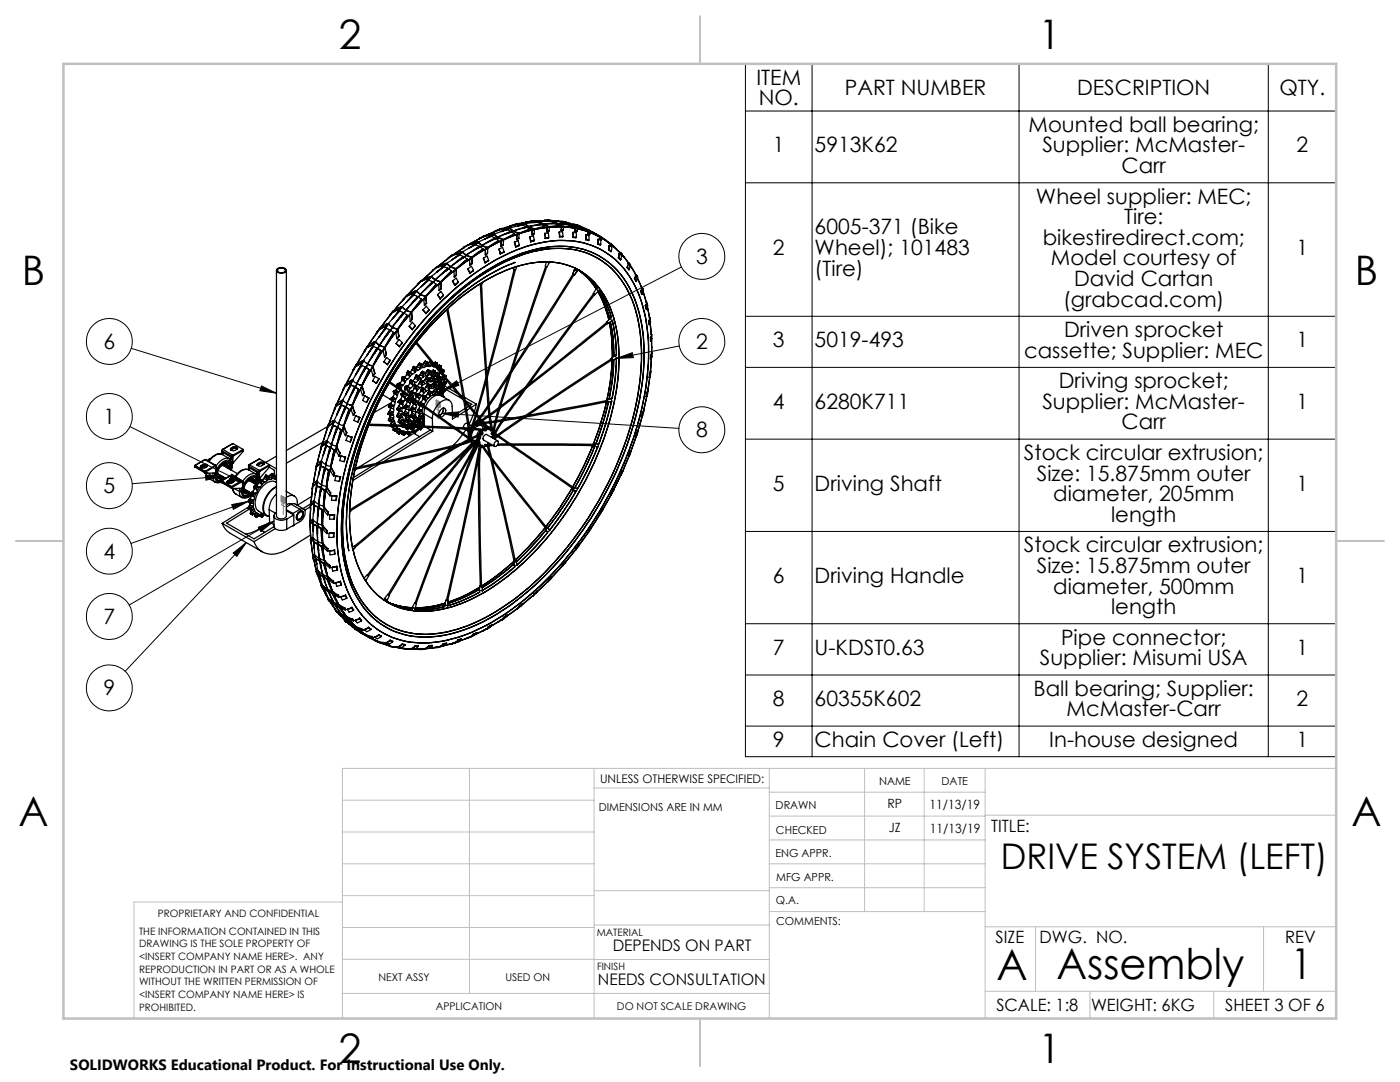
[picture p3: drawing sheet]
<svg xmlns="http://www.w3.org/2000/svg" width="279mm" height="216mm" viewBox="0 0 279 216" stroke-linecap="round" stroke-linejoin="round" font-family="sans-serif">
<defs><g id="words">
<g font-size="8.5">
<text x="198.9" y="195.5">A</text>
<text x="210.8" y="195.4">Assembly</text>
<text x="257.6" y="195.4">1</text>
</g>
<g font-size="8.1">
<text x="67.6" y="9.7">2</text>
<text x="207.3" y="9.7">1</text>
<text x="4.4" y="57">B</text>
<text x="270.4" y="57">B</text>
<text x="3.7" y="164.9">A</text>
<text x="269.7" y="164.9">A</text>
<text x="67.6" y="212.2">2</text>
<text x="207.3" y="212.2">1</text>
</g>
<text font-size="7.1" x="199.7" y="173.4">DRIVE SYSTEM (LEFT)</text>
<g font-size="4.2">
<text x="151" y="16.9">ITEM</text>
<text x="151.4" y="21">NO.</text>
<text x="168.6" y="18.9">PART NUMBER</text>
<text x="215" y="18.9">DESCRIPTION</text>
<text x="255.3" y="18.9">QTY.</text>
<text x="205.3" y="26.3">Mounted ball bearing;</text>
<text x="154.3" y="30.4">1</text>
<text x="162.6" y="30.4">5913K62</text>
<text x="208" y="30.4">Supplier: McMaster-</text>
<text x="223.8" y="34.5">Carr</text>
<text x="258.7" y="30.4">2</text>
<text x="206.8" y="40.6">Wheel supplier: MEC;</text>
<text x="162.6" y="46.8">6005-371 (Bike</text>
<text x="224.3" y="44.7">Tire:</text>
<text x="138.9" y="52.7">3</text>
<text x="154.3" y="50.9">2</text>
<text x="162.6" y="50.9">Wheel); 101483</text>
<text x="208.1" y="48.8">bikestiredirect.com;</text>
<text x="209.7" y="53">Model courtesy of</text>
<text x="258.7" y="50.9">1</text>
<text x="162.6" y="55">(Tire)</text>
<text x="214.3" y="57.1">David Cartan</text>
<text x="212.1" y="61.2">(grabcad.com)</text>
<text x="20.7" y="69.6">6</text>
<text x="138.9" y="69.6">2</text>
<text x="154.3" y="69.3">3</text>
<text x="162.6" y="69.3">5019-493</text>
<text x="204.4" y="71.4">cassette; Supplier: MEC</text>
<text x="212.4" y="67.3">Driven sprocket</text>
<text x="258.7" y="69.3">1</text>
<text x="211.3" y="77.5">Driving sprocket;</text>
<text x="154.3" y="81.6">4</text>
<text x="162.6" y="81.6">6280K711</text>
<text x="208" y="81.6">Supplier: McMaster-</text>
<text x="258.7" y="81.6">1</text>
<text x="20.7" y="84.6">1</text>
<text x="138.9" y="87.3">8</text>
<text x="223.8" y="85.7">Carr</text>
<text x="204.4" y="91.8">Stock circular extrusion;</text>
<text x="206.9" y="95.9">Size: 15.875mm outer</text>
<text x="20.7" y="98.4">5</text>
<text x="154.3" y="98">5</text>
<text x="162.6" y="98">Driving Shaft</text>
<text x="210.2" y="100">diameter, 205mm</text>
<text x="258.7" y="98">1</text>
<text x="221.7" y="104.1">length</text>
<text x="20.7" y="111.5">4</text>
<text x="204.4" y="110.2">Stock circular extrusion;</text>
<text x="154.3" y="116.4">6</text>
<text x="162.6" y="116.4">Driving Handle</text>
<text x="206.9" y="114.3">Size: 15.875mm outer</text>
<text x="210.2" y="118.4">diameter, 500mm</text>
<text x="258.7" y="116.4">1</text>
<text x="20.7" y="124.5">7</text>
<text x="221.7" y="122.5">length</text>
<text x="154.3" y="130.7">7</text>
<text x="162.6" y="130.7">U-KDST0.63</text>
<text x="211.8" y="128.6">Pipe connector;</text>
<text x="258.7" y="130.7">1</text>
<text x="207.5" y="132.8">Supplier: Misumi USA</text>
<text x="20.7" y="138.8">9</text>
<text x="154.3" y="140.9">8</text>
<text x="162.6" y="140.9">60355K602</text>
<text x="206.3" y="138.9">Ball bearing; Supplier:</text>
<text x="212.8" y="143">McMaster-Carr</text>
<text x="258.7" y="140.9">2</text>
<text x="154.3" y="149.1">9</text>
<text x="162.6" y="149.1">Chain Cover (Left)</text>
<text x="209.4" y="149.1">In-house designed</text>
<text x="258.7" y="149.1">1</text>
</g>
<g font-size="3.4">
<text x="197.8" y="166">TITLE:</text>
<text x="198.7" y="188.1">SIZE</text>
<text x="207.5" y="188.1">DWG. NO.</text>
<text x="256.5" y="188.2">REV</text>
<text x="198.8" y="201.7">SCALE: 1:8</text>
<text x="217.7" y="201.8">WEIGHT: 6KG</text>
<text x="244.5" y="201.7">SHEET 3 OF 6</text>
</g>
<g font-size="3.2">
<text x="122.3" y="189.8">DEPENDS ON PART</text>
<text x="119.3" y="196.6">NEEDS CONSULTATION</text>
</g>
<text font-size="3" x="14" y="213.5">SOLIDWORKS Educational Product. For Instructional Use Only.</text>
<g font-size="2.5">
<text x="177.1" y="161.3">RP</text>
<text x="185.5" y="161.4">11/13/19</text>
<text x="177.4" y="166.1">JZ</text>
<text x="185.6" y="166.2">11/13/19</text>
</g>
<text font-size="2.4" x="119.8" y="156.2">UNLESS OTHERWISE SPECIFIED:</text>
<g font-size="2.2">
<text x="119.5" y="161.8">DIMENSIONS ARE IN MM</text>
<text x="154.8" y="161.4">DRAWN</text>
<text x="175.4" y="156.6">NAME</text>
<text x="187.9" y="156.7">DATE</text>
<text x="154.9" y="166.3">CHECKED</text>
<text x="154.8" y="171">ENG APPR.</text>
<text x="154.9" y="175.7">MFG APPR.</text>
<text x="154.9" y="180.4">Q.A.</text>
<text x="154.9" y="184.6">COMMENTS:</text>
</g>
<g font-size="2.1">
<text x="75.5" y="195.7">NEXT ASSY</text>
<text x="100.9" y="195.7">USED ON</text>
<text x="86.9" y="201.5">APPLICATION</text>
<text x="123.1" y="201.6">DO NOT SCALE DRAWING</text>
</g>
<g font-size="2">
<text x="31.5" y="182.9">PROPRIETARY AND CONFIDENTIAL</text>
<text x="27.8" y="186.5">THE INFORMATION CONTAINED IN THIS</text>
<text x="27.8" y="189">DRAWING IS THE SOLE PROPERTY OF</text>
<text x="27.8" y="191.6">&lt;INSERT COMPANY NAME HERE&gt;. ANY</text>
<text x="119.1" y="186.7">MATERIAL</text>
<text x="27.8" y="194.1">REPRODUCTION IN PART OR AS A WHOLE</text>
<text x="27.8" y="196.6">WITHOUT THE WRITTEN PERMISSION OF</text>
<text x="119.1" y="193.5">FINISH</text>
<text x="27.8" y="199.1">&lt;INSERT COMPANY NAME HERE&gt; IS</text>
<text x="27.8" y="201.7">PROHIBITED.</text>
</g>
</g></defs>
<path d="M56.2 99.8l.7 .7M56.5 99.6v1M56.9 99.8l-.7 .7M86.9 81h1M87.1 80.7l.7 .7M87.5 80.5v1M87.8 80.7l-.7 .7M56 100.1h1" fill="none" stroke="#808080" stroke-width=".2"/>
<g fill="none" stroke="#000" stroke-width=".2">
<path d="M148.8 12.7h117.9v138.3h-117.9zM162.1 12.7v138.3M203.4 12.7v138.3M253.1 12.7v138.3M148.8 36.5h117.9M148.8 22.2h117.9M136 53.3l-47.6 24.7M26.2 69.5l29 9M52.2 77l3 1.5-3.3-.5zM88.4 78l2.7-2 .5 .9zM123 71.5l3.2-1.1 .2 1zM135.6 69l-12.6 2.5"/>
<path d="M148.8 63.1h117.9M148.8 73.3h117.9M25.9 85.1l23.1 11.5M41 94.8l3.3 .2-3.2 .8zM44.3 95l-17.9 1.5M46.3 94.6l2.7 2-3.2-1.1zM88.2 82.5l3.3-.3-.1 1zM88.2 82.5l47.3 3M148.8 87.6h117.9M46.2 100.7l3.3-.7-2.9 1.6zM46.5 110.3l2.6-2-1.8 2.7zM49.1 108.3l-24.1 25.6"/>
<path d="M49.5 100l-23.4 8.4M51.6 105.2l3.1-1.2-2.6 2.1zM54.7 104l-28.9 16.7M148.8 106h117.9M148.8 124.5h117.9M148.8 134.7h117.9M148.8 144.9h117.9"/>
<circle cx="140.1" cy="51.2" r="4.6"/>
<circle cx="21.8" cy="68.1" r="4.6"/>
<circle cx="140.1" cy="68.1" r="4.6"/>
<circle cx="21.8" cy="83.1" r="4.6"/>
<circle cx="21.8" cy="96.9" r="4.6"/>
<circle cx="140.1" cy="85.8" r="4.6"/>
<circle cx="21.8" cy="110" r="4.6"/>
<circle cx="21.8" cy="137.3" r="4.6"/>
<circle cx="21.8" cy="123" r="4.6"/>
</g>
<g fill="none" stroke="#808080" stroke-width=".25">
<path d="M87.1 79.9l.7 .4v.3l-.3-.3-.4-.1zM56.1 99l.8 .3v.5l-.4-.4-.4-.1zM56.1 99.6l.8 .4v.3l-.7-.4zM56.3 99.4l.3 .1 .1 .3zM87.1 80.4l.3 .4 .4 .1v.3l-.7-.4zM87.2 80.4l.2-.1 .2 .3z"/>
<circle cx="95.9" cy="86.8" r=".26"/>
</g>
<g fill="none" stroke="#c0c0c0" stroke-width=".2">
<path d="M68.3 159.7h50.3M93.7 153.3v44.9M118.6 153.3v49.9M118.6 157.2h34.9M153.5 153.3v49.9M153.5 158.1h43.1M172.5 153.3v28.6M184.4 153.3v28.6M196.6 153.3v49.9M266.7 153.3h-198.4v49.9M68.3 178.7h50.3M68.3 172.4h50.3"/>
<path d="M68.3 166h50.3M68.3 180h-41.6v23.2M118.6 177.7h35M153.5 167.6h43.1M153.5 162.8h43.1M153.5 172.4h43.1M153.5 177.1h43.1M196.6 162.7h70.1M68.3 198.2h85.2M68.3 191.4l85.2 .1M68.3 185.1h50.3M118.6 184.6h35"/>
<path d="M153.6 181.9h43M196.6 197.8h70.1M196.6 184.9h70.1M206.7 184.9v12.9M217.5 197.8v5.4M242.2 197.8v5.4M252.2 184.9v12.9"/>
</g>
<path d="M139.7 3.2v9.5M3.1 107.9h9.6M266.7 107.9h9.5M139.7 203.2v9.6" fill="none" stroke="#c0c0c0" stroke-width=".25"/>
<path d="M12.7 12.7h254v190.5h-254z" fill="none" stroke="#c0c0c0" stroke-width=".5"/>
<path d="M56.5 99.1v3.6M56.5 99.1v.5M56.5 99.6v.5M87.1 81.6l.7 .4M87.5 80v3.6M87.5 80v.5M87.5 80.5v.5M56.2 100.7l.7 .4" fill="none" stroke="#808080" stroke-width=".2" stroke-dasharray="15.2 1.3 1.3 1.3"/>
<path d="M46.3 94.6l2.7 2-3.2-1.1zM52.2 77l3 1.5-3.3-.5zM88.4 78l2.7-2 .5 .9zM123 71.5l3.2-1.1 .2 1zM88.2 82.5l3.3-.3-.1 1zM51.6 105.2l3.1-1.2-2.6 2.1zM46.5 110.3l2.6-2-1.8 2.7zM41 94.8l3.3 .2-3.2 .8zM46.2 100.7l3.3-.7-2.9 1.6z" fill="#000"/>
<g fill="none" stroke="#000" stroke-width=".25">
<path d="M55.2 54v48.9a1.11 1.11 0 0 0 2 0v-48.9M55.4 53.6a1.14 1.14 0 0 1 1.8 .4 1.12 1.12 0 0 1-2-.1zM55.4 53.8a.9 .9 0 0 1 1.5 .2 .88 .88 0 0 1-1.5-.1zM80.6 59.6l-.2 .3M80.6 59.6v.1M80.6 59.7l-2.7 3.2M81.2 58.9l-.7 .8M81.2 58.9l-.6 .8M81.2 58.9l-.6 .7M82.4 58.5l-1.1 .4M82.4 58.5l.1 .1M82.5 58.6l-1.2 .3"/>
<path d="M82.9 58.1l-1.2 .4-.4 .4M82.9 58.1l-.4 .5M82.9 58.1l-.5 .4M83.1 58l.8 .7M83.1 58v.1M83.1 58.1l.8 .7M83.1 58.1l-2 2.2M83.1 58.1l-2 2.3M83.3 59.2l-1.4 1.8M83.3 59.2l-.6-.4-2.4 2.4M83.3 59.2l-2.3 2.7M83.5 56.7l-2.3 2.2"/>
<path d="M83.5 56.7v-.1l-.2 .3M83.9 58.7l1.1 .4M83.9 58.7v.1M83.9 58.8l-1.1 1.2M83.9 58.8l1.1 .4M84.1 59.7l-2 2.6M84.1 59.7l-.6-.4-2.5 2.6M84.1 59.7l-2 2.5M84.1 56l-.7 .7M84.1 56h.1M84.2 56l-.7 .7M85 59.3l.1 1.2"/>
<path d="M85 59.3l-.4 .4 .1 1.2M85 59.1v.1M85 59.2l-2.9 3.1M85.4 55.6l-1.1 .4M85.4 55.6h.1M85.9 55.2l-1.2 .4-.4 .4M85.9 55.2l-.5 .4M86.1 55.1l.8 .7M86.1 55.1v.1M86.1 55.2l.8 .7M86.1 55.2l-2.1 2M86.1 55.2l-2.1 2.1"/>
<path d="M86.3 56.2l-.7-.3-2.5 2.1M86.3 56.2l-2.4 2.5M86.3 56.2l-1.5 1.6M86.5 53.9l-2.3 2.1M86.5 53.9l-.3 .3M86.5 53.9h.1M86.9 55.9l-1.1 1.1M86.9 55.9l1.1 .4M86.9 55.8l1.1 .4M86.9 55.8v.1M87 56.7l-2 2.5M87 56.7l-.5-.4-2.6 2.4"/>
<path d="M87 56.7l-2 2.4M87.1 54.3l2.1-1.7zM87.2 53.3l-.8 .6M87.2 53.3l-.7 .6M87.3 58.8l.5 .9M87.3 58.8l.7-.6 .5 .7M87.3 58.8l.5 .7M87.8 59.5v.2M88 56.3l-3 2.9M88 56.4l.1 1.2M88 56.4l-.4 .4v1.1M88 56.4l.1 1.1"/>
<path d="M88 56.2v.1M88.1 57.5l-.5 .4M88.1 57.5v.1M88.1 57.6l-.5 .3M88.5 52.9l-1.2 .4M88.5 52.9v.1M88.5 58.9l-.7 .8M88.5 58.9l-.7 .6M88.5 53l-1.2 .4v-.1M88.9 52.6l-1.2 .3-.4 .4M88.9 52.6l-.4 .4M88.9 52.6l-.4 .3"/>
<path d="M89.2 52.5l.8 .7M89.2 52.5v.1M89.2 52.6l.8 .7M89.4 53.5l-.7-.3-2.6 1.9M89.4 53.5l-2.5 2.3M89.4 53.5v.1l-1.5 1.4M89.5 51.5l-2.3 1.8M89.5 51.4l-.2 .3M89.5 51.4v.1M90 53.3l-1.1 .9M90 53.3l1.1 .4M90 53.2l1.1 .4"/>
<path d="M90 53.2v.1M90.1 54l-.6-.4-2.6 2.2M90.1 54l-2.1 2.2M90.1 54l-2.1 2.3M90.1 50.9l-.6 .6M90.2 51l-.7 .5M90.2 50.9l-.1 .1M90.2 50.9l-.7 .5M90.2 50.9v.1M90.3 56.1l.5 .8M90.3 56.1l.7-.6 .4 .8M90.3 56.1l.4 .8"/>
<path d="M90.4 50.9l-.2 .1M90.7 56.9h.1M91.1 53.8v1.2M91.1 53.7l-3.1 2.6M91.1 53.8l-.5 .3 .1 1.1M91.1 53.8v1.1M91.1 53.6v.1M91.1 55l-.4 .3v-.1M91.1 54.9l-.4 .3M91.1 54.9v.1M91.4 56.3l-.6 .6M91.4 56.3l-.7 .6"/>
<path d="M91.6 50.7l-1.2 .3v-.1M91.6 50.6l-1.2 .3M91.6 50.6v.1M92 50.3l-1.2 .3-.4 .3M92 50.3l-.4 .4M92 50.3l-.4 .3M92.3 50.3l.8 .7M92.3 50.2l.8 .7M92.3 50.3l-2 1.5M92.3 50.3l-2.2 1.6M92.3 50.2v.1M92.5 51.2l-.7-.3-2.6 1.6"/>
<path d="M92.5 51.2l-2.5 2M92.5 51.2l-1.4 1.2M92.6 49.4l-1.8 1.2M92.6 49.4l-2 1.4M92.6 49.3l-.2 .3M92.6 49.4h.1M92.6 49.3v.1M92.7 49.2l-.1 .1M93.1 51l-.8 .5M93.1 51l1.1 .4M93.1 50.9l1.1 .4M93.1 50.9v.1"/>
<path d="M93.2 51.7l-.5-.4-2.7 1.9M93.2 51.7l-2.1 1.9M93.2 51.7v.1l-2.1 1.9M93.3 48.9h.1M93.3 49l-.7 .4M93.3 48.9l-.7 .4M93.3 48.9v.1M93.4 53.6l.4 .9M93.4 53.6l.7-.5 .4 .8M93.4 53.6l.4 .8M93.5 48.9l-.2 .1M93.5 49.5l2-1.1z"/>
<path d="M93.8 54.4v.1M94.1 48.5l2.5-1.3zM94.2 51.4l-3.1 2.3M94.2 51.5v1.1M94.2 51.5l-.5 .3v1M94.2 51.5v1M94.2 51.3v.1M94.2 52.6l-.5 .2M94.2 52.5l-.5 .3M94.2 52.5v.1M94.5 53.9l-.7 .6M94.5 53.9l-.7 .5"/>
<path d="M94.8 48.6l-1.3 .3v-.1M94.8 48.5l-1.3 .3M94.8 48.5v.1M95.2 48.3l-1.3 .2-.4 .3M95.2 48.3l-.4 .3M95.2 48.3l-.4 .2M95.5 48.4l.7 .6M95.5 48.3l.7 .6M95.5 48.3v.1M95.6 49.1l-.7-.3-2.6 1.4M95.6 49.1l-2.5 1.8M95.6 49.1l-1.3 1.1"/>
<path d="M95.7 47.5l-.2 .3M95.7 47.5v.1M95.8 56.7h.1M95.8 47.5h-.1M95.8 56.7l1.5 23.7 .4 3.4 .4 2M96.1 56.7l1.5 24.1 .7 5-.1 .2-.3-.1M96.2 56.4l-.1 .4-.3-.1M96.2 49l-.7 .5M96.2 49l1.1 .5M96.2 48.9l1.1 .5M96.2 48.9v.1M96.4 49.7l-.6-.5-2.7 1.7"/>
<path d="M96.4 49.7l-2.2 1.6M96.4 49.7l-2.2 1.7M96.4 47.3v-.2l-.7 .4M96.5 51.5l.3 1M96.5 51.5l.7-.4 .3 .8M96.5 51.5l.3 .9M96.8 52.4v.1M96.9 49.8v1.1M96.9 49.8v1M96.9 49.8l.4-.3v1M96.9 50.8v.1M97.3 50.5l-.4 .4"/>
<path d="M97.3 50.5l-.4 .3M97.3 49.5l-3.1 1.9M97.3 49.4v.1M97.5 51.9l-.7 .6M97.5 51.9l-.7 .5M97.9 47l-1.3 .2v-.1M97.9 46.9l-1.3 .2M97.9 46.9v.1M98.4 46.7l-1.8 .4M98.4 46.7l-.5 .3M98.4 46.7l-.5 .2M98.6 46.8l.8 .6"/>
<path d="M98.6 46.7l.8 .6M98.6 46.8l-1.8 .9M98.6 46.7v.1M98.8 47.5l-.7-.3-2.6 1.1M98.8 47.5l-2.6 1.4M98.8 47.5l-1.2 .7M98.8 46.1v.1M98.8 46.1l-.2 .2M99.4 47.4l-.8 .4M99.4 47.4l1.1 .5M99.4 47.3l1.1 .5M99.4 47.3v.1"/>
<path d="M99.4 47.4l-.4 .2M99.5 48l-.5-.4-2.8 1.3M99.5 48l-2.2 1.4M99.5 48l-2.2 1.5M99.5 45.9l.1-.1-.8 .3M99.6 49.7l.2 1M99.6 49.7l.7-.3 .3 .8M99.6 49.7l.3 .9M99.7 45.8l-2.3 1M99.7 45.7v.2l1.3-.2M99.9 50.6l-.1 .1M100 49v.1"/>
<path d="M100 48.1v1M100 48.1v.9M100 48.1l.5-.2-.1 .9M100.4 48.8l-.4 .3M100.4 48.8l-.4 .2M100.5 47.9l-3.2 1.6M100.5 47.8v.1M100.6 50.2l-.8 .5M100.6 50.2l-.7 .4M101 45.6l-1.3 .1M101 45.6v.1M101.5 45.4l-1.8 .3"/>
<path d="M101.5 45.4l-.5 .3M101.5 45.4l-.5 .2M101.7 45.6l.8 .6M101.7 45.6l-1.6 .6M101.7 45.6l-1.7 .6M101.7 45.5l.8 .6M101.7 45.5v.1M101.9 46.2l-.7-.4-2.6 .9M101.9 46.2l-2.5 1.1M101.9 46.2l-1 .5M101.9 45v.1M101.9 45l-.2 .2"/>
<path d="M102.5 46.2l-.8 .2M102.5 46.2l1.1 .4M102.5 46.1l1.1 .4M102.5 46.1v.1M102.5 46.2l-.4 .1M102.6 44.9l-.7 .1M102.6 53.8l-5.4 20.8M102.7 46.7l-.6-.4-2.7 1M102.7 46.7l-2.2 1.1M102.7 46.7l-2.2 1.2M102.7 48.3l.2 1M102.7 48.3l.2 .9"/>
<path d="M102.7 48.3l.7-.3 .2 .9M102.8 44.9l-2 .6M102.8 52.4a43.9 43.9 0 0 0-17 12.3 67.5 67.5 0 0 0-16.1 32.9 36.7 36.7 0 0 0-.1 12.3M102.8 44.8v.1M102.8 53.9l-5.6 21.5M102.9 49.2v.1M103.1 47.7v.1M103.2 46.8l-.1 1M103.2 46.8l-.1 .9M103.2 53.2l-.3 .7-.3-.1v-.4M103.5 47.5l-.4 .3M103.5 47.5l-.4 .2"/>
<path d="M103.6 46.6l-3.1 1.3M103.6 46.7l-.1 .8M103.6 46.7l-.4 .1M103.6 46.5v.1M103.6 48.9l-.7 .4M103.6 48.9l-.7 .3M104.1 44.8l-1.3 .1M104.1 44.7l-1.3 .1M104.1 44.7v.1M104.5 44.6h-.6l-1.1 .2M104.5 44.6l-.4 .2M104.5 44.6l-.4 .1"/>
<path d="M104.8 44.7l.7 .6M104.8 44.6l2.5-.3 .6 .4M104.8 44.6l.8 .6M104.8 44.7l-1.5 .4M104.8 44.7l-1.4 .3M104.8 44.6v.1M104.9 44.3v.1M104.9 44.3l-.1 .1M105 45.3l-.7-.4-2.6 .6M105 45.3l-2.5 .8M105 45.3l-.8 .3M105.2 45.4l-2.7 .7"/>
<path d="M105.2 45.4l.5 .3M105.5 45.3l1.1 .5M105.5 45.3l-.3 .1M105.5 44.3h-.6M105.6 45.2l1 .5M105.6 45.2l2.6-.4 .5 .4M105.6 45.2l-.1 .1M105.7 45.7l-2.1 .8M105.7 45.7l-2.1 .9M105.8 47.2l.1 1.1M105.8 47.2l.1 1M105.8 47.2l.6-.1 .2 .8"/>
<path d="M105.9 48.2v.1M106.2 46.7v.1M106.2 45.9v.9M106.2 45.9v.8M106.3 44.1h1.2M106.3 44.1h-.3M106.6 45.8l-3 .8M106.6 47.9v.2l-.7 .2M106.6 46.6l-.4 .2M106.6 47.9l-.7 .3M106.6 46.6l-.4 .1M106.6 45.8v.8"/>
<path d="M106.6 45.8l-.4 .1M106.6 45.7v.1M107 44.3l-1.1-.1-1.9 .4M107.1 44.2l-1.3-.1v.2M107.1 44.2l-.1 .1M107.5 44.1v.1l-.5 .1M107.5 44.1l-.4 .1M107.7 44.3l.8 .5M107.7 44.3l-1.1 .1M107.7 44.3l-.8 .1M107.7 44.2h2.4l.7 .4M107.7 44.2l.8 .5"/>
<path d="M107.7 44.2v.1M107.9 44.7l-2.3 .5M107.9 44.7v.1l-.3 .1M108.2 44.8h.3M108.4 44l-.6 .1M108.5 44.8l1.1 .5v-.1M108.5 44.7l1.1 .5M108.5 44.7h2.5l.6 .3M108.5 44.7v.1M108.7 45.2l-2.1 .5M108.7 45.2v.1l-2.1 .5M108.7 46.6l.1 1"/>
<path d="M108.7 46.6l.2 .9M108.7 46.6l.7-.1 .1 .9M108.9 47.5l-.1 .1M108.9 53.2l-7.7 23-1.9 5.8-1 4.4h-.1M109 44l-1.7 .1h2.6M109 52.2l-.2 .9 .2 .1h.2l.4-.8M109.1 43.9h.4M109.1 53.2l-8.7 26.2-1.1 3.5-.7 3.5-.2 .2h-.3M109.1 46.1v.1M109.2 45.4l-.1 .8M109.2 45.4l-.1 .7M109.2 45.4l-2.6 .4"/>
<path d="M109.2 52.2l.4 .2M109.5 43.9l.8 .1M109.5 47.4l-.7 .2M109.5 47.4l-.6 .1M109.6 46l-.5 .2M109.6 46l-.5 .1M109.6 45.3v.7M109.6 45.3h2.4a30.3 30.3 0 0 0-16.4 5.1 69.2 69.2 0 0 0-23.7 27.2 64.6 64.6 0 0 0-7.6 29.1 29 29 0 0 0 3.4 14.1l-.2-.3M109.6 45.3l-.4 .1M109.7 52.3l-.1 .1M109.9 44.2h.7M110 44l-1.3-.1-.1 .2"/>
<path d="M110 44h.3M110 44l-.1 .1M110.2 44.2h.4M110.3 44l-.4 .1M110.6 44.2l.7 .5M110.6 44.1l2.3 .4 .7 .3M110.6 44.1l.8 .5M110.6 44.1v.1M110.8 44.6l-2.3 .1M110.8 44.6v.1M111.1 44.7h.2M111.3 44.7l1 .6"/>
<path d="M111.4 44.6l2.2 .2M111.4 44.2l1.3 .1M111.4 44.6l1.1 .6M111.4 44.6l2.3 .3 .6 .4M111.4 44.6l-.1 .1M111.6 45l-2 .2M111.6 45l-.1 .2-1.9 .1M111.6 46.3l.1 1M111.6 46.3l.1 .9M111.6 46.3l.7-.1v1M111.7 47.2v.1M111.7 47.2h.6"/>
<path d="M112 45.9v.1M112 45.9h.4M112.1 45.2l-.1 .8M112.1 45.2l-.1 .7M112.1 45.2l.4 .1-.1 .6M112.1 44.3l-1.8-.2 2.3 .3M112.1 44.2l.9 .1M112.3 47.2l-.6 .1M112.4 45.9v.1h-.4M112.5 45.2l1.8 .1M112.5 45.3l2.3 .2zM112.5 45.2l-.1 .1"/>
<path d="M112.6 44.4l.4 .1M112.7 44.3l-.1 .1M112.7 44.3h.3M113 44.5h.3M113 44.5l.2 .1M113 44.3v.2M113.2 44.6l.8 .4M113.3 44.4l2.2 .6 .6 .4M113.3 44.4l.8 .5M113.3 44.4l-.1 .2M113.6 44.8l-.1 .1M113.9 45h.1"/>
<path d="M114 45l.9 .5M114.1 44.9l2 .5M114.1 44.9l1 .6M114.1 44.9l2.2 .6 .6 .4M114.1 44.9l-.1 .1M114.3 54.8l-12 18.6M114.3 45.3v.1l-1.8-.1M114.4 46.4l-.1 1M114.4 46.4v.9M114.4 46.4h.6v.9M114.4 44.7l.9 .2M114.4 47.3l-.1 .1"/>
<path d="M114.4 47.3h.6M114.5 54.9l-12.4 19.4M114.7 53.8l-.4 1 .2 .1 .7-.8M114.7 53.8l.5 .3M114.8 46l-.1 .2M114.8 46l.3 .1M114.8 45.5l-.1 .7M114.8 45.5v.5M114.8 53.5l-.1 .3M114.8 45.5l.4 .1M115 47.3l-.1 .1h-.6M115.1 44.9h.3"/>
<path d="M115.1 45.5l1.8 .4M115.1 45.5h.1M115.1 46.1l-.4 .1M115.2 45.6l-.1 .5M115.2 45.6l1.6 .4 .1-.1M115.2 45.6l2.1 .6M115.3 44.9l.3 .1M115.3 44.9l-.1 .1M115.3 45h.3M115.4 53.8a12.9 12.9 0 0 1 3.9 3.7 14 14 0 0 0-3.9-3.7zM115.4 53.8l-.2 .3M115.6 45l-.1 .1"/>
<path d="M115.8 45.2l2.7 1.3-1.9-.9M115.8 45.2l.8 .4M115.8 45.2v.1M116.1 45.4v.1M116.1 45.5h.1M116.6 45.6l1.1 .6M116.6 45.6l2.7 1.3M116.6 45.6v.1M116.9 45.9l.4 .3M116.9 47.8l.6 .2v-.1M116.9 46.8v1M116.9 46.8v.9"/>
<path d="M116.9 46.8l.6 .2v.9M116.9 47.7v.1M116.9 47.7l.6 .2M117.3 46.7l.4 .1v-.1M117.3 46.6v.1M117.3 46.6l.4 .1M117.4 46.1l-.1 .6M117.4 46.1l-.1 .5M117.4 46.1l.3 .2v.4M117.5 45.9l.2 .1M117.7 46.2l1.6 .7M117.7 46.2h.1"/>
<path d="M117.7 46.4l1.5 .6 .1-.1M117.7 46.4l2 .9M118.1 46.2l2.7 1.6 1 .8M118.5 58.6l-14.5 19.9a64.8 64.8 0 0 0-5.8 8.8h-.1M118.5 58.6l.2 .2-.3-.2M118.5 46.5l.7 .4M118.7 58.8l-6.3 8.4-8.3 11.6a63.5 63.5 0 0 0-5.7 8.6M118.9 57.7l.5 .4M118.9 57.7l-.5 .9M119.1 57.6l-2-2.4-1.7-1.4a13.5 13.5 0 0 1 3.6 3.8M119.2 57.4l-.3 .3M119.2 47l.5 .3"/>
<path d="M119.3 48.7l.5 .2 .1-.1M119.3 58.2a21.1 21.1 0 0 1 2.2 5.6M119.3 48.6v.1M119.3 48.6l.6 .2M119.4 47.7l-.1 1M119.4 47.7l-.1 .9M119.4 47.7l.5 .3v.8M119.4 47l.8 .4M119.4 58.1a19.7 19.7 0 0 1 2.3 5.5M119.4 58.1l-.7 .7M119.6 57.9a19.3 19.3 0 0 1 2.4 5.5 20.4 20.4 0 0 0-2.4-5.5zM119.6 57.8l-.2 .3"/>
<path d="M119.7 47.3v.4M119.7 47.7l.3 .1 .1-.1M119.7 47.2v.4M119.7 47.2l.4 .1v.4M119.7 47.2v.1M119.7 47.6v.1M119.7 47.6l.4 .1M120.1 47.5l1.7 1.2M120.1 47.6l1.7 1.1M120.1 47.6h.1M120.1 47.5l.1 .1M121.5 49.9l.4 .3 .1-.1"/>
<path d="M121.5 49.8v.1M121.5 49.8l.5 .3M121.6 49l-.1 .9M121.6 49l-.1 .8M121.6 49l.5 .3-.1 .8M121.8 48.7v.3M121.8 49l.4 .2v-.1M121.9 48.6v.3M121.9 48.6l.3 .3M121.9 48.6l-.1 .1M121.9 48.9l-.1 .1M121.9 48.9l.3 .2"/>
<path d="M122.1 48.8v.1M122.2 48.9v.2M122.2 48.9l1.2 1.2M122.2 49l1.6 1.5M123.4 51.5l.4 .4 .1-.1M123.5 51.4l-.1 .1M123.5 51.4l.4 .4M123.6 50.6l-.2 .9M123.6 50.6l-.1 .8M123.6 50.6l.4 .4-.1 .8M123.8 50.4h.1v.2M123.9 50.4l.2 .3"/>
<path d="M123.9 50.6l-.1 .1 .3 .2v-.1M123.9 50.6l.2 .2M124.1 50.7v.1M124.1 50.9l1.4 1.7M124.1 50.8l.4 .5M125.1 53.4l.4 .5 .1-.1M125.2 53.3l-.1 .1M125.2 53.3l.4 .5M125.3 53l-.2 .4M125.3 52.5l-.1 .8M125.3 52.5l.4 .5-.1 .8M125.3 52.5v.1"/>
<path d="M125.4 52.5l.2 .1M125.6 52.5l.2 .3M125.6 52.6l-.1 .1 .3 .3v-.1M125.6 52.6l.2 .3M125.8 52.8v.1M126.6 55.6l.4 .5M126.7 55.5l-.1 .1M126.7 55.5l.3 .6M126.8 55.2l-.2 .4M126.9 54.8l-1.1-1.8 1.2 2M126.9 54.8l-.2 .7M126.9 54.8l.3 .6-.2 .7"/>
<path d="M126.9 54.8l-.1 .1M126.9 54.9l.2 .1M127.1 54.9l.1 .4M127.1 55l.1 .4M127.1 55l-.1 .1M127.2 55.4l.9 2M127.2 55.3v.1M127.8 58.1l.3 .7 .1-.1M127.9 58.1h-.1M127.9 58.1l.3 .6M128 57.8l-.2 .3M128.1 57.4l-.2 .7"/>
<path d="M128.1 57.4l.2 .6-.1 .7M128.1 57.4l-.1 .1M128.2 57.6h.1M128.2 57.6l.8 2.7M128.2 57.6l.2 .5M128.2 57.6v.1M68.2 79.9l-.8 .5-.2 .6M68.2 79.9l-.2 .6M68.2 79.9l-.3 .6M68.5 79.8l-1.3 3M68.5 79.9l-1.3 3M68.5 77.6v.1"/>
<path d="M68.5 77.7l-1.3 3M68.9 76.7l-.4 1M69 76.8h.1M69 76.8l-.5 .9M69.8 76.4l-.8 .5M69.8 76.4l.1 .1M69.9 76.5l-.9 .4M70.1 75.9l-.8 .5-.3 .5M70.1 75.9l-.2 .6M70.1 75.9l-.3 .5M70.2 76.9l.6 .3M70.4 75.8l-1.4 3 1.4-2.9"/>
<path d="M70.5 73.8h.1M70.6 73.8l-1.6 3M70.8 77.1l-.7-.2-1.7 2.9 .9 .7M70.8 77.1l-1.5 3.4M70.8 77.1v.1M70.8 77.2l-1 2.2M70.9 77.2l-1.6 3.3M70.9 74.8l1.7-2.8-1.7 2.9M70.9 77.2l.1 .1M70.9 77.2l.7 .5M71 72.9h.1M71 72.9l-.5 .9"/>
<path d="M71 72.9l-.4 .9M71.2 76.6l-.8 1.7M71.2 76.6l1 .3M71.3 76.6l.1 .1M71.4 76.7l.9 .2M71.6 77.7l-1.3 3.2M72 72.5l-.9 .6M72 72.5l.1 .1M72.1 72.6l-1 .5M72.2 76.9h.1M72.3 76.9l-2 4M72.3 77.1l-.3 .6 .4 1.2"/>
<path d="M72.3 77.1l.3 1.3M72.3 77.1v.1M72.3 72l-.9 .5-.3 .6M72.3 77.2l.4 1.2M72.3 72l-.2 .6M72.3 72l-.3 .5M72.6 78.4l-.2 .5M72.6 78.4h.1M72.7 78.4l-.3 .5M72.8 70.1l-1.8 2.8M72.8 70l-.1 .1M72.8 70h.1"/>
<path d="M72.8 79l.8 .4M72.8 79l-.4 .9 .7 .4M72.8 73.2h.1M72.8 70v.1M72.9 73.2l-1.1 2.3M72.9 73.2l-.7-.2-1.8 2.8 .8 .8M72.9 73.2l-1.7 3.4M73.1 73.3l-1.9 3.3M73.1 73.3l.6 .5M73.1 72.5h.1M73.3 69.1l-.6 .9M73.3 69.1h.1"/>
<path d="M73.3 69.1l-.5 .9M73.3 72.6l1.1 .4M73.3 72.6l.1 .1M73.4 72.7l-.9 1.6M73.4 72.7l1 .3M73.6 79.4l-.5 .9M73.6 79.4h.1M73.7 73.8l-1.5 3.1M73.7 73.8h.1M73.7 73.8l-1.4 3.1M74.4 68.8l-1 .5M74.4 76l.7 .5"/>
<path d="M74.4 76l.7 .4M74.4 68.8h.1M74.4 73h.1M74.4 73.2l.4 1.3M74.4 73l-2.1 3.9M74.4 73.2l-.3 .6 .3 1.2M74.4 73.2l.4 1.2M74.7 68.2l-1 .5-.3 .6M74.7 68.2l-.3 .6M74.8 74.4l-.4 .6M74.8 74.4v.1M74.8 74.5l-.4 .5"/>
<path d="M75 68.2l-1.8 2.8zM75.1 76.4v.1M75.2 68.5l.6 .4M75.2 66.3l-.1 .2M75.2 66.3v.1M75.2 66.4l-1.9 2.7M75.2 69.4l-1.2 2.2M75.2 69.4l-.7-.3-2 2.8 .8 .7M75.2 69.4l-1.9 3.2M75.6 75.6l-.7-.5-.5 .9M75.6 75.6l-.5 .9M75.6 75.6l-.5 .8"/>
<path d="M75.6 69.7l.5 .3M75.7 68.9l1.1 .3M75.7 68.9h.1M75.8 65.5l-.7 .9M75.8 68.9l-1 1.6M75.8 68.9l1 .4M75.8 65.5l-.6 .9M75.8 65.5l-.6 .8M76 70l-.6-.5-2.1 3.1M76 70l-1.6 3M76 70h.1M76.1 70l-1.7 3"/>
<path d="M76.3 78.8l1.6 .9M76.6 72.2l.7 .6M76.6 72.2l.7 .5M76.8 69.5l.3 1.2M76.8 69.5l-.3 .5 .2 1.2M76.8 69.2v.1M76.8 69.3l-2.4 3.7M76.9 65.1l-1.1 .5M76.9 65.1v.1M76.9 65.2l-1.1 .4M77.1 70.7h.1M77.1 70.7l-.4 .5"/>
<path d="M77.3 64.6l-1.1 .5-.4 .5M77.3 64.6l-.4 .6M77.3 64.6l-.4 .5M77.3 72.7v.1M77.5 64.6l.9 .7M77.5 64.6l-1.9 2.6M77.5 64.6l-1.9 2.8M77.7 76.4l12.6 8.9M77.8 76.2l13 9.1M77.8 65.8l-1.3 2.1M77.8 65.8l-.7-.3-2.2 2.7 .8 .7M77.8 65.8l-2.1 3.1"/>
<path d="M77.8 62.9l-.1 .2M77.8 71.9l-.6-.6-.6 .9M77.8 71.9l-.5 .9M77.8 62.9h.1M77.8 71.9l-.5 .8M77.9 62.9l-2.1 2.6M77.9 79.7h.1M77.9 79.7l.3 .2M77.9 79.6v.1M77.9 79.7l.5 .3M77.9 79.6l.4 .2M78.1 79.4l-.2 .2"/>
<path d="M78.1 79.4l.4 .3M78.2 79.9v.4l-.2 .3M78.2 79.4h-.1M78.2 79.4l.5 .3M78.2 79.9l.2 .1M78.3 79.8l-.1 .1M78.3 65.3l1.1 .3M78.3 65.3h.1M78.4 62.1l-.6 .8M78.4 65.3l-1.2 1.5M78.4 65.3l1 .4M78.4 79.2l.6 .4"/>
<path d="M78.5 62.1l-.1 .1M78.5 62.1l-.7 .8M78.5 78.1v.2M78.5 78.1l.3 .3M78.5 78v.1M78.5 66.3l-1.7 3M78.5 66.3l-.5-.4-2.3 3M78.5 66.3l-1.7 2.9M78.5 78l.4 .2M78.5 78.3l.5 .2M78.5 79.7l-.2 .1M78.5 79.7h.2"/>
<path d="M78.5 78.3h.1M78.6 78.3l.5 .3M78.6 78.3v.2M78.6 78.5v.3l-.4 .6M78.6 78.5l.7 .3M78.7 77.9l-.2 .1M78.7 77.9l.5 .3M78.7 77.9h.1M78.8 77.9l.5 .3M78.8 78.4l.2 .1M78.9 78.2l-.1 .2M79 77.8l-.2 .1"/>
<path d="M79 77.8l.6 .4M79 78.5l.3 .3M79 79.6l-.3 .1M79.1 79.5l-.3 .8M79.1 79.5l-.1 .1M79.1 68.5l.6 .7M79.1 68.5l.6 .6M79.2 78.2h-.3M79.2 78.2h.1M79.2 77.5l-.2 .3M79.3 78.8v.1M79.3 76.7v.1"/>
<path d="M79.3 76.7l.3 .2M79.3 78.9l-.2 .6M79.3 76.8l.4 .3M79.3 76.9v.2M79.3 76.9l.5 .3M79.3 76.8v.1M79.3 76.6v.1M79.3 76.6l.4 .2M79.3 77.1l.6 .4M79.3 77.1v.1M79.4 65.9l.3 1.2M79.4 65.9l-.4 .5 .2 1.2"/>
<path d="M79.4 65.9l.2 1.2M79.4 65.6v.1M79.4 65.7l-2.6 3.6M79.5 76.5l-.2 .1M79.5 76.5l.4 .3M79.5 76.5h.1M79.6 78.2h-.3M79.6 76.5l.4 .3M79.6 67.1l-.4 .5M79.6 67.1h.1M79.6 76.9l.1 .2M79.6 61.7l.1 .1"/>
<path d="M79.7 78.1l-.4 .8M79.7 78.1l-.1 .1M79.7 61.8l-1.1 .5-.1-.2M79.7 79.9l.4 .3M79.7 79.9l-.2 .2M79.7 67.1l-.5 .5M79.7 76.8l-.1 .1M79.7 76.8h.2M79.7 69.1v.1M79.7 77.1l.1 .1M79.7 76.5h-.1M79.7 76.5l.6 .3"/>
<path d="M79.7 79.9l.5 .3M79.7 79.9h.1M79.8 77.2l.2 .3M79.9 77.9l-.2 .2M79.9 79.7l.6 .4M79.9 76.8h.1M80 77.5l-.1 .1M80 61.2l-1.1 .5-.4 .5 1.1-.5M80 78.7l.4 .2M80 78.7l.2 .3M80 61.2l-.3 .6M80 61.2l-.4 .5"/>
<path d="M80 76.8h.3M80.1 78.6l-.1 .1M80.1 78.6l.3 .2M80.2 75.8l-.1 .4-.4 .3M80.2 79l-.1 .4-.4 .5M80.2 75.8l.6 .4M80.2 79l.6 .3M80.2 75.5l.4 .3M80.2 75.3v.3M80.2 75.3l.4 .2M80.2 75.6l.5 .3M80.2 75.6v.2"/>
<path d="M80.3 61.2l.7 .7M80.3 68.3l-.7-.6-.5 .8M80.3 78.5l.4 .2M80.3 78.5l-.2 .1M80.3 78.5h.1M80.3 61.2h.1M80.3 68.3l-.6 .9M80.3 68.3l-.6 .8M80.3 75.2l-.1 .1M80.3 61.2l.8 .7M80.3 61.2l-2 2.5M80.3 75.2l.4 .2"/>
<path d="M80.3 75.2l.6 .3M80.3 78.5l.5 .2M80.3 76.8h.1M80.4 78.9l.1 .2M80.4 76.8l-.4 .7M80.4 78.8v.1M80.5 62.4l-1.4 1.9M80.5 62.4l-.7-.3-2.3 2.5 .8 .7M80.5 62.4l-2.2 2.9M80.5 75.2l.1 .1M80.5 79.1l-.4-.3 .5 .3M80.5 79.1h.1"/>
<path d="M80.5 78.4l-.2 .1M80.6 75.5v.3M80.6 75.3l.6 .3M80.6 79.1l.2 .2M80.6 75.8l.1 .1M80.7 75.4l-.1 .1M80.7 75.4l.2 .1M80.7 78.7h.1M80.7 78.7l-.3 .1M80.7 75.9l.1 .3M80.8 76.3l-.4 .5M80.8 76.2v.1"/>
<path d="M80.8 79.3v.1M80.8 79.4l-.2 .6M80.9 77.2l.3 .2M80.9 77.4l.4 .2M80.9 77.2v.2M80.9 77.4l.5 .4M80.9 77.4v.2M80.9 77.6l-.2 .6M80.9 75.5l.3 .1M80.9 77.6l.6 .4M80.9 77.1v.1M80.9 77.1l.4 .2"/>
<path d="M80.9 77.1h.4M81 79.8l.4 .2M81 79.8l.5 .4M81 78.7h-.2M81 79.7v.1M81 61.9l1.1 .3M81 79.7l.4 .2M81 61.9h.1M81.1 61.9l-1.2 1.4M81.1 61.9l1 .4M81.1 77.1l.4 .2M81.1 78.8l-.3 .6"/>
<path d="M81.1 79.9l.1 .1M81.1 74.7l-.1 .3-.4 .3M81.1 74.7l.7 .4M81.1 77.1l.5 .3M81.2 79.6l.5 .2M81.2 79.6l-.2 .1M81.2 77.4l.1 .2M81.2 62.9l-1.8 2.8M81.2 62.9l-.5-.4-2.4 2.8M81.2 62.9l-1.8 2.7M81.2 75.6h.1M81.2 74.4l.5 .2"/>
<path d="M81.2 74.4l.5 .3M81.2 74.4h.1M81.2 74.4l-.1 .3M81.3 77.3l-.1 .1M81.3 79.5l.5 .3M81.3 79.5l-.1 .1M81.3 77.3h.2M81.3 77.1l.6 .3M81.3 75.6l-.5 .7M81.3 74.1l-.1 .3M81.3 74.1l.4 .2M81.3 77.6l.1 .2"/>
<path d="M81.4 77.8l.1 .2M81.4 74l-.1 .1M81.4 79.9v.1M81.4 74l.4 .3M81.4 74l.1 .1M81.5 74l.3 .3M81.5 79.4l-.2 .1M81.5 79.4l.6 .3M81.5 78.1l-.2 .5M81.5 78v.1M81.5 77.3l.1 .1M81.6 77.4h.3"/>
<path d="M81.7 79.2l-.2 .2M81.7 65.1l.6 .7M81.7 65.1l.6 .6M81.7 74.3v.3M81.7 79.8h.1M81.7 79.8l-.3 .1M81.7 74.6v.1M81.7 75.2l-.4 .4M81.7 74.7l.1 .4M81.7 78.3l.4 .2M81.7 78.3l.1 .4M81.8 74.3h-.1"/>
<path d="M81.8 76.4l-.5 .7M81.8 74.3l.5 .3M81.8 75.1l-.1 .1M81.8 78.5l.4 .2M81.8 78.5l.5 .3M81.8 78.5h.1M81.8 76.4l.6 .4M81.8 78.1l-.1 .2M81.8 78.7v.3M81.8 78.1l.4 .3M81.8 78.7l.6 .3M81.8 76.2l.5 .3"/>
<path d="M81.8 76.2v.2M81.8 76.1l.5 .3M81.8 76.1v.1M81.9 77.4h.1M81.9 75.9l.3 .2M81.9 75.9l-.1 .2M82 77.4l-.5 .7M82 75.8l-.1 .1M82 75.8l.3 .2M82 75.8h.1M82.1 75.8l.4 .3M82.1 79.7l-.3 .1"/>
<path d="M82.1 78.5l.1 .2M82.1 62.2v.1M82.1 62.3l-2.7 3.4M82.1 62.5l.2 1.2M82.1 62.5l-.4 .4 .2 1.2M82.1 62.5l.2 1.1M82.2 79.7l-.4 .8M82.2 78.4l-.1 .1M82.2 78.4h.2M82.2 79.7h-.1M82.2 73.8l.6 .4M82.2 78.7l.1 .1"/>
<path d="M82.2 78.1h-.4M82.2 78.1l.6 .3M82.2 76.1l.1 .3M82.3 79.6l-.1 .1M82.3 78.8l.1 .2M82.3 76.4v.1M82.3 65.7v.1M82.3 63.6l-.4 .5M82.3 63.6v.1M82.3 74.6l-.6 .6M82.3 76.5l.1 .3M82.3 63.7l-.4 .4"/>
<path d="M82.3 73.5l-.5 .8M82.3 76l-.1 .1M82.3 73.5l.5 .3M82.3 76l.5 .3M82.4 76.9l-.4 .5M82.4 73.4l.4 .3M82.4 73.4l-.1 .1M82.4 76.8v.1M82.4 78.4h.1M82.4 79v.1M82.4 78.4l-.4-.3 .5 .3M82.4 79.1v.3"/>
<path d="M82.5 73.2l.4 .1M82.5 73.2l-.1 .2M82.5 73.2l.3 .2M82.5 80l.4 .2M82.5 80l-.2 .1M82.5 78.4h.3M82.5 79.9l.5 .3M82.5 79.9v.1M82.7 77.5l-.5 .6M82.7 77.5l.6 .3M82.7 79.9h-.2M82.7 76.2l.1 .1"/>
<path d="M82.7 77.2l.4 .2M82.7 77.2l.5 .3M82.7 77.2h.1M82.7 77.2v.3M82.8 75.5l-.5 .5M82.8 76.9l.3 .2M82.8 76.9l-.1 .3M82.8 75.5l.6 .3M82.8 74.3l-.5 .3M82.8 74.2v.1M82.8 73.7v.1M82.8 78.4h.1"/>
<path d="M82.8 76.8v.1M82.8 76.8l.6 .3M82.8 73.8v.4M82.8 73.4v.3M82.8 76.8l.4 .2M82.8 76.3h.1M82.9 78.4l-.5 .7M82.9 64.9l-.6-.6-.6 .8M82.9 64.9l-.6 .9M82.9 64.9l-.6 .8M82.9 76.3l-.5 .6M82.9 75.2l-.1 .3"/>
<path d="M82.9 75.2l.5 .3M82.9 73.3l-.1 .1M82.9 73.3l.5 .5M82.9 75.1l.5 .3M82.9 75.1v.1M83 68.5l11.3 13.6 3.2 3.6M83 74.9l.5 .1M83 74.9l.4 .1M83 78.9l.5 .3M83 78.7v.3M83 78.7l.4 .2M83 79l.6 .2"/>
<path d="M83 79l.1 .1M83 74.9l-.1 .2M83.1 79.1l-.3 .6M83.1 79.1l.6 .4M83.1 77.1v.3M83.1 68.3l10 12 4.7 5.3-.1 .1h-.3M83.1 78.6l-.1 .1M83.1 77.4l.1 .1M83.1 78.6l.4 .2M83.1 78.6h.4M83.2 77.5l.1 .3M83.2 77l-.1 .1"/>
<path d="M83.2 77l.5 .3M83.3 73.1l-.3 .3M83.3 77.9l-.4 .5M83.3 73.1l.6 .4M83.3 77.8v.1M83.3 78.6l.4 .2M83.3 78.6l.5 .2M83.4 73.8l-.6 .5M83.4 75.9l-.3 .4h-.2M83.4 78.9l.1 .3M83.4 75.8v.1M83.4 75v.8"/>
<path d="M83.5 72.8l-.2 .3M83.5 72.8l.5 .3M83.5 78.6l.6 .3M83.5 78.8l-.1 .1M83.5 75h-.1M83.5 75l.5 .5M83.5 72.7l.5 .3M83.5 72.7v.1M83.5 78.8h.2M83.5 79.2h.1M83.5 77.2l.2 .1M83.6 79.2l.1 .3"/>
<path d="M83.6 76.5l-.5 .5M83.6 76.5l.6 .3M83.7 72.5l.4 .1M83.7 72.5l-.2 .2M83.7 72.5l.3 .2M83.7 79.5v.1M83.7 79.6l-.3 .5M83.7 77.3h.1M83.7 78.8h.1M83.8 77.3l-.5 .6M83.8 76.2l.5 .3M83.8 76.1l.5 .3"/>
<path d="M83.8 76.1l-.2 .4M83.8 78.8l.3 .1M83.9 73.6l-.5 .2M83.9 74.8l-.3 .3M83.9 74.8l.6 .3M83.9 73.5v.1M83.9 75.9l.5 .1M83.9 75.9l.4 .2M83.9 75.9l-.1 .2M84 78l-.2 .3-.3 .3M84 75.5l-.6 .4M84 73.1l-.1 .4"/>
<path d="M84 73v.1M84 78l.6 .4M84 77.8l.5 .2M84 72.7v.3M84 77.8v.2M84 74.5l.5 .3M84 74.5l-.1 .3M84.1 77.7l-.1 .1M84.1 78.9h.1M84.1 77.7l.4 .2M84.1 74.4l.4 .2M84.1 74.4l-.1 .1"/>
<path d="M84.1 72.6l-.1 .1M84.1 72.6l.3 .7M84.1 77.4v.3M84.1 77.4l.4 .2M84.2 78.9l-.5 .7M84.2 76.9l-.4 .4M84.2 77.3l-.1 .1M84.2 74.1l.5 .2M84.2 77.3l.5 .2M84.2 77.3l.4 .2M84.2 76.8v.1M84.2 74.1l.4 .2"/>
<path d="M84.2 74.1l-.1 .3M84.3 76.5l-.1 .3M84.3 76.1v.4M84.3 79.6l-.3 .7M84.3 79.4l.5 .3M84.3 72.7l-.1 .1M84.3 72.7l.6 .4M84.3 79.3l.5 .3M84.3 79.3v.3M84.3 79.6l.6 .3M84.4 76l-.1 .1M84.4 76l.4 .6"/>
<path d="M84.4 79.1l.3 .2M84.4 79.1l-.1 .2M84.4 73.3l-.5 .3M84.4 75.2l-.4 .3M84.4 61.8l.6 .8M84.4 61.8l.7-.7 .5 .7M84.4 61.8l.6 .7M84.5 75.1l-.1 .1M84.5 79l-.1 .1M84.5 77.6v.3M84.5 79l.3 .2M84.5 79h.1"/>
<path d="M84.5 78l.1 .4M84.5 74.6v.2M84.5 77.9v.1M84.5 74.8v.3M84.6 78.5l-.4 .4M84.6 72.4l-.3 .3M84.6 72.4l.5 .3M84.6 78.4v.1M84.6 79l.5 .3M84.6 74.3l-.1 .3M84.6 77.5l-.1 .1M84.6 72.3l.5 .3"/>
<path d="M84.6 72.3v.1M84.6 77.5l.5 .5M84.7 75.8l-.2 .3M84.7 74.3h-.1M84.7 75.8l.6 .4M84.7 74.3l.1 .2M84.7 79.3l.1 .3M84.8 79.6v.1M84.8 74.5l.2 .5M84.8 74.5h.1M84.8 72.1l.5 .2M84.8 76.6l-.6 .3"/>
<path d="M84.8 79.2l-.1 .1M84.8 72.1l-.2 .2M84.8 72.1l.4 .2M84.8 79.7l.1 .2M84.8 79.2l.3 .1M84.9 74.4l.6 .4M84.9 74.4l-.1 .1M84.9 73.1l-.2 .2h-.3M84.9 75.6l.5 .3M84.9 75.6l-.2 .2M84.9 73.1h.1M84.9 75.5l.5 .2"/>
<path d="M84.9 75.5v.1M84.9 79.9v.2M85 77.2l-.3 .4M85 77.2l.6 .4M85 62.5v.1M85 75l-.6 .2M85.1 72.7l-.2 .4M85.1 72.6v.1M85.1 79.3l.4 .1M85.1 75.2l.5 .2M85.1 78l-.5 .5M85.1 75.2l-.2 .3"/>
<path d="M85.1 75.2l.4 .2M85.1 74.1l.5 .3M85.1 74.1l-.2 .3M85.1 60.5l-.4 .4M85.1 60.5h.1M85.2 76.9l-.2 .3M85.2 76.9l.5 .3M85.2 72.3h.1M85.2 72.3l-.1 .3M85.2 76.9l.5 .2M85.2 76.9h.1M85.2 74l.5 .3"/>
<path d="M85.2 74l-.1 .1M85.3 76.3l-.5 .3M85.3 72.3l.2 .7M85.3 78.6l-.5 .5 .6 .3M85.3 78.6l.6 .4M85.4 76.6l.4 .2M85.4 76.6l-.2 .3M85.4 76.6l.3 .2M85.4 73.8l.4 .2M85.4 75.9l-.1 .4M85.4 75.7v.2M85.4 78.4l.5 .3"/>
<path d="M85.4 78.4l-.1 .2M85.4 73.8l-.2 .2M85.4 74.8l-.4 .2M85.4 78.3l.5 .3M85.5 73l-.6 .1M85.5 73l.2 .2 .2-.2M85.5 79.4l-.6 .7M85.5 74.8h-.1M85.5 75.4l-.1 .3M85.5 77.7l-.4 .3M85.6 75.4h-.1M85.6 78h.1l.4 .2"/>
<path d="M85.6 75.4l.3 .7M85.6 77.6l-.1 .1M85.6 78l.3 .2M85.6 78l-.2 .4M85.6 72.3l-.3 .3 .6 .4M85.6 72.3l.5 .3M85.6 74.4l-.1 .4M85.6 61.8l-.6 .8M85.6 61.8l-.6 .7M85.7 77.2l-.1 .4M85.7 77.1v.1M85.7 72.2l.4 .3"/>
<path d="M85.7 72.2l-.1 .1M85.7 75.6l.6 .4M85.7 76.8v.3M85.8 74h.1M85.8 74l-.2 .4M85.8 76.8h-.1M85.8 79.1l-.3 .3M85.8 74l.2 .8M85.8 76.8l.3 .6M85.9 76.1l-.6 .2M85.9 79l-.1 .1M85.9 73l.5 .1"/>
<path d="M85.9 72l-.2 .2M85.9 78.7v.3M85.9 78.6v.1M85.9 78.2v.4M85.9 74.4l.6 .3M86 75.4l-.3 .3M86 75.4l.5 .3M86 74.8h-.6M86 74.8l.1 .1 .3-.1M86 76.9l.6 .4M86 75.3l.5 .3M86 75.3v.1"/>
<path d="M86.1 78.2h-.2M86.1 78.2l.4 .6M86.1 72.6l-.2 .4M86.1 74.2l.5 .2M86.1 74.2l-.2 .1M86.1 77.4l-.6 .3M86.2 72.4l-.1 .2M86.2 74l-.1 .2M86.2 76.7l.5 .3M86.2 74l.5 .3M86.3 76.1l-.2 .1-.2-.1M86.3 76.1h.5"/>
<path d="M86.3 75.1h.1M86.3 75.1l.4 .2M86.3 75.1l-.3 .2M86.3 78.2l-.2 .1M86.3 78.2l.6 .4M86.3 76v.1M86.3 76.6l.5 .3M86.4 72.6v.5M86.4 72.6h.1M86.4 74.8l.5 .1M86.4 72.8l.4 .3M86.4 73.1l.1 .1h.4"/>
<path d="M86.5 78.8l-.7 .3M86.5 73.8v.1M86.5 74.7l-.1 .1M86.5 75.7l-.2 .3M86.5 73.8l.4 .3M86.5 73.8l-.3 .2M86.5 75.6v.1M86.5 78l.5 .3M86.5 78l-.2 .2M86.5 77.4l-.2 .1-.2-.1M86.5 77.4h.6M86.5 76.4l.5 .2"/>
<path d="M86.5 76.4l-.6 .6M86.5 76.4l.4 .2M86.6 77.9l.4 .3M86.6 77.9l-.1 .1M86.6 77.3l-.1 .1M86.6 72.4v.1M86.6 72.4l.5 .3M86.7 74.3l-.2 .4M86.7 75.3l-.2 .3M86.7 75.3l.1 .8M86.7 77l-.1 .3M86.7 75.9l.5 .3"/>
<path d="M86.8 76.1l.2 .2 .1-.1M86.8 78.7l-.3 .1M86.8 78.7h.5M86.8 76.9l-.1 .1M86.8 72.7l.2 .1M86.8 77.7l.5 .2M86.8 77.7l.4 .2M86.8 77.7l-.2 .2M86.9 75.6l.5 .3M86.9 72.2v.1M86.9 76.6h.1M86.9 74.9l.1 .3 .2-.1"/>
<path d="M86.9 74.1l-.2 .2M86.9 72.2l-.3 .2M86.9 72.2l.4 .3M86.9 76.6l-.1 .3M86.9 78.6l-.1 .1M86.9 74.1v.8M86.9 74.9l.4 .2M87 75.6l-.3 .1M87 75.6l.4 .2M87 75.6l.2-.2 .4 .2M87 74.5l.5 .3M87 74.5l-.1 .1"/>
<path d="M87 62.3a43.4 43.4 0 0 1 19-12.3 17 17 0 0 1 15.3 2.2 19.3 19.3 0 0 1 6.7 12.1 47.2 47.2 0 0 1-2.4 23.3 69.2 69.2 0 0 1-23.4 32.9 31.4 31.4 0 0 1-17 6.6 15.3 15.3 0 0 1-14.9-9.7 32.6 32.6 0 0 1-1.9-16.4 69.4 69.4 0 0 1 18.6-38.7zM87 76.6l.1 .8M87 78.3l-.1 .3M87 78.2v.1M87 77.3l.5 .2M87.1 77.4l.3 .2M87.1 74.5l.4 .2M87.1 74.5h-.1M87.1 74.5l.2-.2 .4 .2M87.1 72.7l-.1 .2M87.1 77l.5 .3M87.1 77h-.1"/>
<path d="M87.1 76.2l.4 .3M87.2 77.9h.1M87.2 77.9l-.2 .3M87.2 75.1l.4 .4M87.2 76.2h-.1M87.2 76.9l.5 .3M87.2 76.9l-.1 .1M87.2 76.9l.3-.1 .3 .1M87.3 72.5l-.2 .2M87.3 72.5l-.1 .7M87.3 77.9v.7M87.3 75.1h-.1"/>
<path d="M87.3 73l-.1 .1M87.3 73l.5 .3M87.3 78.6v.1M87.3 78.6l.4 .2 .1-.2M87.3 78.4h.1M87.3 78.7v.1M87.3 78.4l.5 .2M87.4 77.6l.3 .3M87.4 75.9l-.2 .3M87.4 73h-.1M87.4 73l.5 .2M87.4 73l.3-.2 .3 .2"/>
<path d="M87.4 75.8v.1M87.4 78.3l.5 .3M87.4 78.3l-.1 .1M87.4 78.3l.3-.2 .4 .3M87.4 73.4l.2 .2M87.5 77.5l-.1 .1M87.5 74.8l-.2 .3M87.5 76.5l.1 .2 .2 .1M87.5 60.7a44.9 44.9 0 0 1 18.4-11.8 18.7 18.7 0 0 1 14.4 1.1 18.7 18.7 0 0 1 8.4 12.7 44.7 44.7 0 0 1-1.1 20.8 72.5 72.5 0 0 1-23.6 36.7 35.3 35.3 0 0 1-17.4 8 15.9 15.9 0 0 1-17.3-10.5 36.2 36.2 0 0 1-1.4-19.3 72.5 72.5 0 0 1 19.6-37.7zM87.5 76.3l.5 .3M87.5 76.6l.3 .2M87.6 75.5v.1l.3 .1"/>
<path d="M87.6 73.6l.3 .3M87.6 75.6l-.1 .9M87.6 75.6l-.2 .2M87.6 75.4v.1M87.6 75.3l.5 .3M87.6 75.7l.2 .1M87.6 76.3l.5 .2M87.6 76.3h.1M87.6 76.3l.3-.1 .4 .2M87.6 77.3l-.1 .2M87.7 74.5l-.1 .9M87.7 77.2l-.1 .1"/>
<path d="M87.7 74.5l-.2 .3M87.7 75.2l.4 .3M87.7 75.2l-.1 .1M87.7 75.2l.2-.1 .4 .3M87.7 77.9l.2 .3M87.7 78.1l.3 .1M87.7 77.8l.5 .3M87.8 76.8v.2M87.8 73.3l-.2 .3M87.8 76.9l-.1 1M87.8 76.8h.1M87.8 76.9l-.1 .3"/>
<path d="M87.9 73.2l-.1 .1M87.9 78.6h-.1M87.9 75.7l-.1 .1M87.9 77.1l.1 .2M87.9 73.9v.1M87.9 78.2v.1M87.9 73.8l.5 .3M88 78.2h-.1M88 77.4l.3 .2M88 79a1.88 1.88 0 0 0-2.3 .9l-.8 1.2M88 73l-.1 .9M88 77.3v.4"/>
<path d="M88 79l1.7 .9M88 73l-.1 .2M88 73.8h-.1M88 73.8l.5 .2M88 73.8l.3-.1 .3 .2M88 76.6l-.2 .2M88 77.6l.2 .2 .1-.2M88 77.7l-.2 .1 .4 .2M88 77.7l.4 .2M88.1 78.8l-.1 .2M88.1 78.7v.1M88.1 74.2l.1 .1"/>
<path d="M88.1 78.7l.1 .2M88.1 78.4l-.1 .5M88.1 76.5l-.1 .1M88.1 78.7l.3 .3M88.1 78.4l-.2 .2M88.1 76.3l.5 .2M88.1 78.8l.2 .2M88.1 62.8a37.8 37.8 0 0 1 16-9.9 14.6 14.6 0 0 1 12.2 1.5 16.5 16.5 0 0 1 6.7 11 44.3 44.3 0 0 1-3.4 24.5 60.8 60.8 0 0 1-20.2 26.5 27 27 0 0 1-15.1 5.6 13.3 13.3 0 0 1-12.8-8.9 31.6 31.6 0 0 1-1.2-16.8 63.9 63.9 0 0 1 17.8-33.5zM88.1 78.7l.4 .3M88.1 75.5l-.2 .2M88.2 74.3h.1M88.2 78.9v.1"/>
<path d="M88.2 78.9l.2 .1M88.2 78.1l-.2 .1M88.2 78v.1M88.3 76.4h.1M88.3 76.4l-.2 .1M88.3 76.6h.1M88.3 75.4l-.2 .9-.3-.5M88.3 76.4l-.3 .9M88.3 75.4l-.2 .1M88.3 76.4l.2 .2M88.3 75l.2 .2M88.4 75.1l.1 .1"/>
<path d="M88.4 79l.1 .1M88.4 78l-.3 .8M88.4 77.9v.1M88.4 77.6h-.1M88.4 77.9l-.2 .1M88.4 76.6l-.2 .1M88.5 79.1h.1M88.5 76.6h-.1M88.5 61.1a41.4 41.4 0 0 1 18-10.9 16.5 16.5 0 0 1 15 2.9 20.4 20.4 0 0 1 6.3 13.5 52.1 52.1 0 0 1-4.6 25.9 68.4 68.4 0 0 1-20.4 27 33.3 33.3 0 0 1-16.1 7 15.2 15.2 0 0 1-16.3-9.9 36.5 36.5 0 0 1-.9-21.3 70.3 70.3 0 0 1 19-34.2zM88.5 78.4l-.2 .5 .2-.5M88.5 75.2l.2 .6M88.5 77.8l.2 .1"/>
<path d="M88.5 74.8l.5 .2M88.5 79.1l-.1 .1M88.5 77.9h.2M88.5 78.1v.3M88.6 77.5l-.2 .5M88.6 77.4l.4 .3-.1-.1M88.6 77.5l-.2 .1M88.6 77.5l-.4-.2-.2 .1 .4 .2M88.6 76.1l.3 .2M88.6 77.5l.2 .2M88.6 77.5l.3 .1M88.6 73.9l-.2 .7"/>
<path d="M88.6 79.2v.1M88.6 76.5l-.3 .9-.1-.6M88.6 73.9l-.4 .4M88.6 76.5l-.1 .1M88.6 79.2h.1M88.6 76.3l.1 .1M88.7 75.8v.6M88.7 77.6l-.1 .2M88.7 77.9l-.6 .8M88.7 77.6h.1M88.7 77.6l.1 .1M88.7 75h.1"/>
<path d="M88.7 76.4v.6M88.7 77v.6M88.7 77h.1M88.7 76.4h.1M88.7 77l2.6 1.5M88.8 75.5l-.1 .3M88.8 75v.1M88.9 77.6l-.1 .1M88.9 76.3l-.2 .1M89 76.3h-.1M89 75l-.1 .2M89 77.7l-.5 .7"/>
<path d="M89 77.7l3.2 1.9M89 75h-.2M89.1 76.2l-.4 .8M89.1 76.2l-.1 .1M89.1 76.2l-.5-.2 .4 .3M89.1 61.8l3.4 17.7M89.4 61.7l3.4 18.2M89.4 61.6l-.2 .1M91.9 78.8l.5 .3M92.5 80l.9 5.4M92.7 79.3l2.4 1.3M92.9 79.9l1.3 .8-.5 .3"/>
<path d="M97 75.4l-2 7M97 76.1l-1.8 6.6M101.5 75.1l-3.9 5.9M101.8 74.2l-4.2 6.4M104.4 78l-4.6 3.5M104.8 77.3l-4.9 3.8M121 64.4l.1-.1 .2 .2-.1 .1M121 79.9a.16 .16 0 0 1 .3 .1 .16 .16 0 0 1-.2 .2M121.1 64.3h.1M121.1 64.3l-15.5 12.4M121.1 64.3l.1 .2-1.9 1.6-14.3 11.3M121.6 64.3a27.4 27.4 0 0 1 .6 7.1"/>
<path d="M121.6 63.6l.3 .1 .2 .4M121.6 63.6l-.6 .7M121.8 64.2a29.7 29.7 0 0 1 .7 6.9M121.9 63.4l-.3 .2M121.9 71.6l.1-.1 .1 .1v.3v-.3a75.8 75.8 0 0 0-8.4 5.4l-12.4 8.3-2.8 2.2M122 79.5l-.2 .1M122.1 64.1l-.8 .5M122.1 71.8l-14.6 9.6-6.9 4.7-1.9 1.5M122.2 71.9a46.5 46.5 0 0 1-1.1 7.9l.6-.2a.32 .32 0 0 1 .4 .2 .32 .32 0 0 1-.2 .4h-.7M122.2 64a30.3 30.3 0 0 1 .8 6.9 31.7 31.7 0 0 0-.8-6.9zM122.3 63.9l-.2 .2M122.5 71.8a44.4 44.4 0 0 1-.9 7.8"/>
<path d="M122.6 71a.35 .35 0 0 1 .3 .6M122.6 71l-.6 .6M122.9 70.9l-.3 .1M122.9 71.6l-.8 .3M123 71.5a43.1 43.1 0 0 1-.8 8 44.9 44.9 0 0 0 .8-8zM123.2 71.4l-.3 .2M128.9 60.9l-.1 .1 .1 .7 .1-.1M128.9 60.9l.1 .7M129 60.3l-.1 .6M129 60.3h-.1M129 60.3l.2 .8M129.1 79.1l-.7 2.9"/>
<path d="M129.2 61.2l.4 2.3 .1-.1M129.2 78.2l-.2 .9M129.2 61l-.2 .6M129.3 77.9h.1l-.2 .3M129.4 78l-.4 1.1M129.5 64l.1 .7M129.7 75.2l-.4 2.8M129.7 63.4l-.2 .6M129.7 63.4l.1 .8-.2 .5M129.7 74.4l-.1 .1v.8M129.7 74.4l-.1 .9M129.8 64.5l.2 2.3z"/>
<path d="M129.8 74.1l.1-.1-.2 .4M129.8 64.2v.1M129.9 67.3l-.1 .8h.1M129.9 70.8v.8M129.9 67.3v.8M129.9 74.2l-.3 1.1M129.9 70.8h.1M130 71.5l-.2 2.7M130 67.9v2.5zM130 70.4l-.1 .4M130.1 66.8l-.2 .5M130.1 66.8v.8l-.2 .5"/>
<path d="M130.1 66.8h-.1M130.1 70.4l-.2 .4M130.1 71l-.2 .6M130.1 70.4h.1M130.1 70.3l-.1 .1M130.1 70.4v.6M38.8 92.9v.3h.2M38.9 92.9h-.1M38.9 92.9l2 1.2M39 93.2v-.1l1.9 1.1v.1M39 93.2l1.9 1.1M40.1 92.9v.3"/>
<path d="M40.1 93.2v.1M40.5 92.7a.48 .48 0 0 1 .6-.2 .48 .48 0 0 1 .2 .6 1.07 1.07 0 0 1-1.2 .2l-.1-.2 .1-.2M40.5 93l.6-.1 .2 .2M40.5 92.7l-.4 .2M40.5 92.7v.3M40.5 93l-.4 .2M40.9 91.7h.1M40.9 91.7l-2.1 1.2M40.9 94.3l.1 .1M40.9 94.1l.1 .1M40.9 91.7l-2 1.2M40.9 91.7l2 1.2"/>
<path d="M41 92.9v.4M41 93.2h-.9M41 94.2v.2M41 91.7l2 1.2M41.1 92.9v.3M41.1 94.4l.2 .6 .5 .5M41.2 94.4l.1 .6 .5 .5M41.4 93a.75 .75 0 0 0-.9-.1l-.5 .3M41.4 94.4l1.1 .6M41.8 95.5l1.1 .7M42 91.5l-.6 .4M42.5 95h.4"/>
<path d="M42.5 95l.1 .7 .3 .5M42.5 94.4v.6M42.8 94.9h.1M42.9 94.4v.5M42.9 94.8l.1 .1M42.9 94.4v.4M42.9 92.9l.1 .1M42.9 94.9h.1a.84 .84 0 0 0 .3 .9 .84 .84 0 0 0 .9 .1M42.9 95a.87 .87 0 0 0 .3 1 .87 .87 0 0 0 .9 .1M42.9 92.9l-2 1.2M42.9 94.9h.1M42.9 94.9v.1"/>
<path d="M42.9 96.2h.1M43 96.2l.3 .1 .8-.1M43 93l.1 .1M43 93l-2 1.2M43 92.9l.1 .1M43 92.9h-.1M43.1 94.4h-2.1M43.1 93.1v1.3M43.1 93v1.4M43.1 93l.2 .3M43.1 93v.1M43.2 93.8l-.1 .3"/>
<path d="M43.3 93.3l-.1 .5M43.3 94.1a.85 .85 0 0 0 .1 1.2 .85 .85 0 0 0 1.2-.1M43.3 95.1l.2 .2M43.3 93.3h-.2M43.3 94a.86 .86 0 0 0-.1 .9 .86 .86 0 0 0 .9 .5l.4-.3M43.5 95.4h.3M43.5 95l.3 .1 .4-.1-.7 .1M43.7 94.7l1.3 .7-.2 .2M44.1 92.7a.77 .77 0 0 1 1-.2 .77 .77 0 0 1 .4 .9M44.1 96.2l.2 .1M44.2 96l-.1 .2M44.2 96l2 1.1"/>
<path d="M44.3 90.7a2.45 2.45 0 0 0-2.7 1.3M44.3 90.7h.1M44.3 89.9v.1M44.3 89.9v.8M44.3 96.3v-.2l1.9 1.1v.2M44.3 96.3l1.9 1.1M44.3 90.6v.1M44.3 90.7a2.34 2.34 0 0 0-2.6 1.4M44.3 90.4v.3M44.3 90.7l1.5 .8M44.3 90l2 1.1M44.3 90v.4"/>
<path d="M44.3 95.6l-.7 .3M44.4 92.5a.76 .76 0 0 1 .9 0 .76 .76 0 0 1 .2 1M44.4 89.7l-.1 .2M44.4 89.7h.1M44.5 89.7l-.2 .3M44.5 89.7l2 1.1M44.6 90.3l-.3 .1M44.6 90.3l-.1 .4h-.2M44.6 90.3l1.4 .9M44.7 93l2.7 1.5M44.8 95.3a1.19 1.19 0 0 1-1.6 .3M44.8 92.4l.4 .1"/>
<path d="M44.8 95.3a1.44 1.44 0 0 1-1.4 .5M44.8 93.1a.68 .68 0 0 0-1.1 .4 .91 .91 0 0 0 0 1.3h.2M44.9 92.6l.3 .6-.2-.6M45.2 92.4l.2 .3M45.4 93.3h.1M45.4 93.3a.67 .67 0 0 0-.5-.7 .67 .67 0 0 0-.8 .3 1.69 1.69 0 0 0-.5 2.3l.8-.1M45.4 96.3h.9M45.4 92.1a1.31 1.31 0 0 1 .4 1.5M45.4 96v.3M45.4 96.3h.1M45.7 92.3l.1 .8M45.8 91.5l.1 .2"/>
<path d="M45.8 91.5a2.41 2.41 0 0 0-2.7 1.5M45.8 95.7a.51 .51 0 0 1 .6-.1 .51 .51 0 0 1 .3 .5 .99 .99 0 0 1-1.3 .2l-.1-.2 .1-.1M45.8 96.1l.6-.1 .2 .1M45.8 95.7v.4M45.8 95.7l-.4 .3M45.8 96.1l-.4 .2M45.9 92.4l.1 .5M45.9 92.4h.5M45.9 92.4a1.43 1.43 0 0 0-2 .6l-.8 1.2M45.9 93.1l-.1 .5M45.9 92.4l-.3-.2 .3 .2M45.9 93.1l.2 .1"/>
<path d="M45.9 91.7l.2 .4M46 91.2l-.2 .3M46 91.2l.3 .3M46.1 92.8l-.2 .3M46.1 92.8l.2 .2M46.1 92.1a1.37 1.37 0 0 0-2 .4l-.9 1.3M46.1 92.8l.3 .1M46.1 92.1v.7M46.1 92.8h.1M46.1 93.2l-.1 .5M46.1 89.4v.3M46.1 89.7v.1"/>
<path d="M46.2 94.8h.1M46.2 94.8l-2 1.2M46.2 97.4l.1 .1M46.2 97.1l.1 .2M46.2 94.8l2 1.1M46.3 93l-.2 .2M46.3 93.1l-.2 .7M46.3 93v.1M46.3 96v.3M46.3 91.1h.2M46.3 91.5l-.4 .2M46.3 91.5l.1 .6"/>
<path d="M46.3 91.1v.4M46.3 97.3v.2M46.3 93h.1M46.4 94.8h-.2M46.4 93l-.2 .8M46.4 92.1h-.3M46.4 92.9l-.1 .1M46.4 93l-.1 .1M46.4 94.8l1.9 1.1M46.4 92.9v-.5v.6M46.4 92.1v.3M46.4 96v.3"/>
<path d="M46.4 97.5l.2 .6 .5 .5M46.5 90.8l-.2 .3M46.5 90.8l.1 .2M46.5 97.5l.2 .8 1.6 1M46.5 92.4h-.1M46.5 89.2a.48 .48 0 0 1 .6-.1 .48 .48 0 0 1 .2 .5 .95 .95 0 0 1-1.3 .1l.1-.3M46.5 88.5l-2.1 1.2M46.5 89.5h.6l.2 .1M46.5 88.5l-2 1.2M46.5 89.2v.3M46.5 91.1v1.3M46.5 88.5l2 1.2"/>
<path d="M46.5 89.2l-.4 .2M46.5 89.5l-.4 .2M46.6 91l-.1 .1M46.7 96.1a.63 .63 0 0 0-.9-.2l-.5 .3M46.7 97.5l1.1 .6M47.4 89.5a.75 .75 0 0 0-.9-.1l-.5 .3M47.8 98.1h.4M47.8 98.1l.1 .7 .4 .5M47.8 97.4v.7M48.2 98h.1M48.2 97.9l.1 .1M48.2 97.4v.6"/>
<path d="M48.2 95.9l.1 .2M48.2 97.4v.5M48.2 95.9h.1M48.2 98.1a.94 .94 0 0 0 .5 1.1 .94 .94 0 0 0 1.2-.3l.2-.1M48.2 95.9l-2 1.2M48.3 99.3h.1M48.3 98h.1a.88 .88 0 0 0 .4 1 .88 .88 0 0 0 1.1-.2l.1-.1 .1 .1M48.3 98h-.1M48.3 98l-.1 .1M48.3 95.9l.1 .2M48.3 96.1h.1M48.3 96.1l-2 1.2"/>
<path d="M48.4 97.4l-2.1 .1M48.4 96.1v1.3M48.4 96.1h.1M48.5 96.9l-.1 .3M48.5 89.7l.1 .1M48.5 89.7l-2 1.1M48.5 96.3v.6M48.5 97.1a.9 .9 0 0 0 .8 1.4l.5-.3M48.5 98.1l.4 .3M48.5 96.3l-.1 .1M48.6 89.8v.2l-2.1 2.4M48.6 89.8l-2 1.2"/>
<path d="M48.6 97a.86 .86 0 0 0-.1 1 .86 .86 0 0 0 .9 .4l.4-.2M48.8 98.4l.3 .1M48.8 98.1l.7-.1-.6 .1M49 97.7l1 .7M49.4 95.8a.77 .77 0 0 1 1-.3 .77 .77 0 0 1 .4 1M49.5 100v.1l.4 .2M49.5 100l.4 .2M49.6 93.7h.1M49.6 93.7a2.27 2.27 0 0 0-2.7 1.4M49.6 93.7a2.34 2.34 0 0 0-2.6 1.5M49.6 93h.1M49.6 93v.7"/>
<path d="M49.6 93.7l1.4 .9M49.6 93.4h.3M49.6 93.4v.3M49.6 93l2 1.2M49.6 93v.4M49.7 98.7l-.7 .3M49.7 95.6a.77 .77 0 0 1 .9 0 .77 .77 0 0 1 .2 .9M49.7 92.7l-.1 .3M49.7 92.7h.1M49.7 99.8l.5 .2M49.7 99.8l-.2 .2M49.7 99.7v.1"/>
<path d="M49.7 99.7l.5 .3M49.8 92.7l-.2 .3M49.8 92.7l2 1.2M49.9 93.4l-.3 .3M49.9 93.4l1.4 .9M49.9 98.5a1.05 1.05 0 0 1-1.4 .2M49.9 98.5l.4 .2M49.9 98.5l.5 .4M49.9 99.5l.6 .3M49.9 99.5l-.2 .2M50 98.6l-.7 .3h-.7M50 96l1.3 .8"/>
<path d="M50 98.4l-.1 .1M50 98.4l.3 .2M50.1 95.4l.4 .2M50.1 98.8a1.77 1.77 0 0 1-1.8 .5M50.1 98.8v.4l-.2 .3M50.1 98.3l.5 .2M50.1 98.3l-.1 .1M50.1 98.8l.6 .3M50.1 98.8h.1M50.2 96.1a.7 .7 0 0 0-1.2 .5 .75 .75 0 0 0 .1 1.2M50.2 95.7l.3 .6M50.2 98.2l-.1 .1"/>
<path d="M50.2 98.2l.5 .3M50.3 95.7l.2 .6M50.3 98.7l.1 .2M50.3 98.6v.1M50.4 98.1l-.2 .1M50.4 98.1l.6 .4M50.4 95.5l.3 .3M50.4 98.9l.3 .2M50.5 96.3h.1M50.5 99.8l-.3 .2M50.6 98.5l-.3 .1M50.6 98.5h.1"/>
<path d="M50.6 99.7l-.1 .8M50.6 99.7l-.1 .1M50.7 96.4a.69 .69 0 0 0-.5-.7 .69 .69 0 0 0-.8 .3 1.63 1.63 0 0 0-.4 2.2l.7-.1M50.7 96.4h.1M50.7 99.1l.1 .1M50.7 97.2l.5 .2M50.7 97v.3M50.7 97l.4 .2M50.7 97.3l.5 .2M50.7 97.3l.1 .1M50.8 99.2l-.2 .5M50.8 97.4l-.1 .4-.3 .3"/>
<path d="M50.8 95.2a1.31 1.31 0 0 1 .3 1.5M50.8 97.4l.6 .4M50.8 96.9l-.1 .1M50.8 96.9l.4 .2M50.9 95.2v.1M50.9 95.3l.4 .2M50.9 95.3l.3 .1M50.9 96.8l.5 .3M50.9 96.8l-.1 .1M50.9 96.8l.1 .1M51 98.5h-.3M51 96.9l.5 .3"/>
<path d="M51 96.9h.2M51 95.4l.2 .7M51 94.6l.2 .2M51 94.6a2.37 2.37 0 0 0-2.5 1.5v.2M51.1 98.4l-.3 .8M51.1 97.2l.1 .2M51.1 98.4l-.1 .1M51.2 97.1l-.1 .1M51.2 95.4l.1 .6M51.2 97.1h.2M51.2 96.9l.6 .3M51.2 95.4l.2 .1"/>
<path d="M51.2 95.4a1.4 1.4 0 0 0-2 .7l-.8 1.2M51.2 96.2l-.1 .5M51.2 97.4v.1M51.2 96.2l.2 .1M51.2 94.8l.2 .4M51.2 97.5l.2 .3M51.3 94.3l-.3 .3M51.3 94.3l.3 .3M51.4 97.9l-.3 .5M51.4 95.8l-.2 .4M51.4 97.8v.1M51.4 95.8l.2 .2"/>
<path d="M51.4 95.8h.1M51.4 97.1l.1 .1M51.4 95.5v.3M51.4 95.2a1.51 1.51 0 0 0-2.2 .6l-.7 1.1M51.4 95.5h.3M51.4 96.3v.4M51.4 92.8v.1M51.4 92.5v.3M51.4 95.2v.3M51.5 97.2h.3M51.6 96l-.2 .3M51.6 96.2l-.1 .3"/>
<path d="M51.6 96v.2M51.6 94.2h.2M51.6 94.6l-.4 .2M51.6 94.6l.1 .6M51.6 94.2v.4M51.6 96h.1M51.6 96.3l-.4 .6M51.6 96.3l.6 .3M51.7 95.2h-.3M51.7 96.1l-.1 .1M51.7 95.2v.3M51.7 95.5l-.1 .5"/>
<path d="M51.7 95.5v.6M51.7 96l.5 .2M51.7 96l.5 .3M51.7 96h.1M51.7 96l-.1 .3M51.8 97.2h.1M51.8 93.9l-.2 .3M51.8 93.9l.1 .2M51.8 95.5h-.1M51.8 92.3a.51 .51 0 0 1 .5-.1 .51 .51 0 0 1 .4 .4 .95 .95 0 0 1-1.3 .3l-.1-.3 .1-.1M51.8 92.4l-.5 .4M51.8 91.6l-2.1 1.1"/>
<path d="M51.8 92.4h.6l.3 .2-.3-.2zM51.8 92.6l.4-.1 .4 .2M51.8 95.7l-.1 .3M51.8 95.7l.3 .2M51.8 91.6l-2 1.1M51.8 92.3v.3M51.8 94.2v1.3M51.8 91.6l1.2 .7M51.8 92.3l-.4 .2M51.8 92.6l-.4 .2M51.9 97.2l-.5 .7M51.9 94.1l-.1 .1"/>
<path d="M51.9 95.6l-.1 .1M51.9 95.6l.4 .2M51.9 95.6l.3 .2M52.1 95.9l.1 .3M52.2 96.2v.1M52.2 96.8l-.3 .4M52.2 96.3v.3M52.2 95.8l.6 .4M52.2 95.8l-.1 .1M52.2 96.6v.2M52.7 95.5l-.4 .3M52.7 95.5l.6 .3"/>
<path d="M52.8 96.2l-.6 .6M52.8 95.2l-.1 .3M52.8 95.2l.5 .3M52.8 95.1l.5 .3M52.8 95.1v.1M53 92.3h.1M53 92.3l2.2 1.3M53 94.8l.5 .2M53 94.8l-.2 .3M53 94.8l.4 .2M53.2 95.9l-.4 .3M53.3 95.8l-.1 .1"/>
<path d="M53.3 95.5v.3M53.3 95.4v.1M53.4 95l-.1 .4M53.5 95h-.1M53.5 95l.3 .6M53.7 95.1h-.1M53.7 95.1l.6 .3M53.8 93.2l1 .6-.1 1.3M53.8 92.7l-2 1.2M53.8 95.6l-.6 .3M53.8 93.1l-2 2.4M53.8 92.9l-1.9 1.2"/>
<path d="M53.9 94.8l-.2 .3M53.9 94.8l.5 .3M54 94.7l-.1 .1M54 94.7l.4 .3M54.2 94.5l.4 .2M54.2 94.5l-.2 .2M54.2 94.5l.3 .2M54.2 95.5l-.4 .1M54.3 95.4l-.1 .1M54.5 94.7h.1M54.5 94.7l-.2 .7M54.6 94.7l.1 .3"/>
<path d="M54.7 95.1l.1 .4M54.7 95.3l.4 .3M54.8 95.5h-.6M54.8 95.5l.1 .1h.2M54.9 95l-.2 .1M54.9 95l.3 .2M54.9 94.9v.1M54.9 94.9l.3 .1M55.1 95.6h.1M55.2 98.6a4.1 4.1 0 0 0-1.5 3.1M55.2 97a5 5 0 0 0-2.6 5.1 1.17 1.17 0 0 0 1.2 .9 1.52 1.52 0 0 1-1.2-2 5.2 5.2 0 0 1 2.6-3.8M55.2 96.3a2.14 2.14 0 0 0-2.8 .8 4.2 4.2 0 0 0-1.1 4.6l1.9 1.2"/>
<path d="M55.2 91l-2.2 1.3M55.2 94.8l-.3 .1M57.2 99.2a1.25 1.25 0 0 1 2.1 .5v1.2M57.2 97.9v.1M57.2 98.1l1.5 .9M62.2 99.1l-2.9 1.7M62.3 97.5v.1M62.4 97.5l-.3 2.8M62.4 97.5l-.4 3M62.4 97.5l-.1 .1M62.4 96.6l-.1 1M62.5 96.7l-.1 .8"/>
<path d="M62.5 96.4v.3M62.5 100l-.4 .3M62.5 100l.1 .5M62.5 100v.5M63 93.7h.1M63 96.6l-.5 .4M63 93.6v.1M63 93.7l-.5 3M63.1 96.6l-.6 .4M63.1 96.6h-.1M63.1 96.1l-.6 .3v.6M63.1 96.1v.5"/>
<path d="M63.1 96.1l-.1 .5M63.2 92.7l-.2 .9M63.2 92.8l-.2 .9M63.3 92.7l-.2 1M63.3 92.7l-.1 .1M63.3 97l-.6 2.9 .9 .7M63.3 92.5l-.1 .3M63.3 97l.7 .3M63.3 96.1l-.4 2.6zM63.6 94.8l.6-2.8-.7 3M63.8 92.6l-.6 .4M63.8 92.6h.1"/>
<path d="M63.9 92.6l-.7 .4M64 92.1l-.6 .4-.2 .5M64 97.3l-.4 3.3M64 92.1l-.1 .5M64 92.1l-.2 .5M64 89.7h.1M64 89.7l-.7 3M64 97.3l-.2 1.9M64 97.3h.1M64.1 93.1l-.8 2.9 .8 .7M64.1 93.1l.7 .2M64.1 93.1l.6 .2"/>
<path d="M64.1 96.7l1 .3M64.1 97.4l-.5 3.2M64.1 97.4l.7 .4M64.1 97.4l.6 .5M64.2 96.8l-.2 1.4M64.2 88.7l-.2 1M64.2 88.8h.1M64.2 88.8l-.2 .9M64.3 88.8l-.3 .9M64.3 88.6l-.1 .2M64.5 88.2l-7.3 4.2M64.5 90.9l.8-2.9-.8 2.9"/>
<path d="M64.7 93.3l-.6 3.4M64.7 97.9l-.2 3.1M64.7 93.3h.1M64.8 97.8l-.2 3.1M64.8 97.8l-.1 .1M64.8 93.3l-.3 2.1M64.9 88.6l-.7 .4M64.9 88.6h.1M64.9 93.4l-.8 3.3M64.9 93.4l.7 .4M64.9 93.4l.6 .5M65 92.7l1 .4"/>
<path d="M65 88.6l-.8 .4M65.1 92.7l-.4 1.6M65.1 88l-.7 .5-.2 .5M65.1 88h.1l-.2 .6M65.1 88l-.2 .6M65.2 89l-1.1 3 .9 .7M65.2 97l-.6 3.9M65.2 89l.7 .3M65.2 89l.6 .3M65.2 97h-.1M65.2 97.3l.8 1.1M65.2 97.3l-.1 .6 .7 1"/>
<path d="M65.2 97.3l.7 1.1M65.2 85.6v.1M65.3 85.7l-1 3.1M65.4 85.1l-8.2 4.8M65.5 84.7l-.3 .9M65.5 93.9l-.4 3.1M65.5 84.8h.1M65.5 84.8l-.3 .9M65.6 93.8l-.4 3.2M65.6 84.8l-.4 .9M65.6 93.8l-.1 .1M65.7 84.6l-.2 .2"/>
<path d="M65.8 89.3l-.8 3.4M65.8 89.3h.1M65.9 89.3l-.5 2.1M65.9 98.4l-.1 .5M66 98.4l-.1 .5h-.1M66 98.4h-.1M66 89.4l-1 3.3M66 89.4l.7 .4M66 89.4h.1M66.1 93l-.9 4M66.1 93.3l.7 1.1M66.1 93.3l-.2 .6 .7 1.1"/>
<path d="M66.1 93.3l.6 1.1M66.1 93l-.1 .1M66.1 88.7l1 .3M66.2 88.7h-.1M66.2 88.7l-.5 1.6M66.3 98.9l.9 .1M66.3 98.9l.8 .1M66.3 98.9l-.2 .9 .9 .1M66.3 84.5l-.7 .5M66.3 84.5h.1M66.4 84.5l-.8 .5M66.5 83.9l-.7 .5-.2 .6"/>
<path d="M66.5 83.9l-.1 .6M66.5 83.9l-.2 .6M66.6 84.9l-1.3 3 .8 .8M66.6 84.9l.7 .3M66.6 84.9l.6 .3M66.7 89.8l-.6 3.2M66.7 89.8l-.7 3.3M66.7 94.4l-.1 .6M66.7 81.6v.1M66.8 81.7l-1.2 3.1M66.8 83.9l-1.1 3M66.8 94.4l-.2 .6"/>
<path d="M66.8 94.4h-.1M67 95l1 .1M67 95l.9 .1M67 95l-.2 .9 .9 .1M67.1 80.7l-.4 .9M67.1 80.8l-.4 .9M67.1 89h.1M67.1 99l-.1 .9M67.2 80.7l-.5 1M67.2 85.2l-1.1 3.5M67.2 80.7l-.1 .1M67.2 89.3l.7 1.1"/>
<path d="M67.2 89l-1.1 4M67.2 89.3l-.2 .5 .6 1.2M67.2 89.3l.6 1.1M67.2 85.2h.1M67.2 99l-.2 .9M67.2 99h-.1M67.3 85.2l-.7 2.3M67.4 85.3l-1.3 3.4M67.4 85.3l.7 .5M67.4 85.3l.6 .5M67.6 84.6l-.6 1.7M67.6 84.6l1 .3"/>
<path d="M67.8 90.4l-.2 .6M67.8 90.4h.1M67.9 90.4l-.3 .6M67.9 95.1l-.2 .9M67.9 95.1h.1M67.9 80.5l-.7 .5M67.9 80.5h.1M68 85.8l-.9 3.2M68 95.1l-.3 .9M68 85.8h.1M68 80.5l-.8 .5M68.1 91l.9 .2"/>
<path d="M68.1 91l.8 .2M68.1 91l-.3 .9 .9 .2M68.1 85.8l-.9 3.2M68.2 80.9l-1.5 3 .9 .7M68.2 80.9l.7 .2M68.4 84.9h.1M68.6 84.9h.1M68.7 84.9l-1.5 4.1M68.7 85.2l.5 1.2M68.7 85.2l-.3 .5 .5 1.2M68.7 85.2l.4 1.2M68.9 81.1l-1.3 3.5"/>
<path d="M68.9 81.1h.1M68.9 91.2l-.2 .9M68.9 91.2h.1M68.9 81.1l-.8 2.3M69 91.2l-.3 .9M69 81.2l-1.4 3.4M69 81.2l.7 .5M69 81.2l.6 .5M69.1 86.4l-.2 .5M69.1 86.4h.1M69.2 86.4l-.3 .5M69.3 80.5l-.7 1.8"/>
<path d="M69.3 80.5l1 .4M69.4 87l.9 .2M69.4 87l.8 .2M69.4 87l-.4 .9 .9 .3M69.6 81.7l-1 3.2M69.6 81.7h.1M69.7 81.7l-1 3.2M69.7 80.8l.6 .1M70.2 87.2l-.3 1M70.2 87.2h.1M70.3 87.2l-.4 1M70.3 80.9h.1"/>
<path d="M70.3 81.1l.5 1.2M70.3 80.9l-1.6 4M70.3 81.1l-.2 .6 .4 1.2M70.8 82.3l-.3 .6M70.8 82.3h.1M70.9 93.5l-.1 .2M71 83l.8 .3M71 83l-.4 .9 .8 .3M71 93.6l-.2 .1M71.8 83.3l-.4 .9M71.8 83.3h.1M73.6 84.9l17.9 .6 5.5 .4v-.2h-.3"/>
<path d="M73.7 84.6l18.8 .7 4.4 .4M74.5 92.9l-4 2.4M75.8 92.6l-5.4 3.3M77.4 82.5l.4 .3M77.4 82.5l.4 .2M77.5 83.8l.4 .3M77.5 83.8l.4 .2M77.5 81.1v.1M77.5 81.2l.4 .2M77.5 81.1l.4 .2M77.5 82.3l-.1 .2M77.5 82.3l.5 .3"/>
<path d="M77.6 82.2l.5 .3M77.6 82.2l-.1 .1M77.6 83.6l-.1 .2M77.6 83.6l.5 .2M77.7 80.9l.5 .2M77.7 83.4l-.1 .2M77.7 83.4l.5 .3M77.8 82.7v.1M77.8 82.8l.7 .1M77.8 80.8l-.3 .3M77.8 80.8l.5 .3M77.8 81.9l.6 .4"/>
<path d="M77.8 81.9l-.2 .3M77.9 83.1l.6 .4M77.9 83.1l-.2 .3M77.9 81.3v.1M77.9 84v.1M77.9 85l.3 .2M78 82.8l-.1 .3M78 80.6l.6 .3M78 80.6l-.2 .2M78 84.6l-.1 .2M78 84.6l.2 .2M78 82.6l-.2 .1"/>
<path d="M78 84.5l.5 .3 .2-.3M78 84.5v.1M78 85l.2 .1M78.1 80.3l-3.5 2M78.1 84.1h-.2M78.1 84.2l.6 .3M78.1 84.1v.1M78.1 84.2l-.1 .3M78.2 81.1l-.3 .2M78.2 85.1v.1M78.2 85.2l.5-.1 .5 .2M78.3 81.1h-.1"/>
<path d="M78.3 85l-.1 .1M78.4 80l.4 .2M78.4 82.3l-.4 .3M78.5 82.9l.1 .2-.1 .3M78.5 85.8h.1M78.5 85.8l.3 .2M78.5 82.2v.7M78.5 82.2l-.1 .1M78.5 85.5l.5 .3M78.5 85.5v.3M78.5 83.4l.1 .6M78.5 81.6v.6"/>
<path d="M78.5 81.6l-.5-.2-.2 .5M78.5 83.4l-.6 .6M78.5 85.4l.6 .3M78.5 85.4v.1M78.6 80.9l-.3 .2M78.6 85.1l-.1 .3M78.6 84l.2 .1v.4M78.6 84l-.5 .1M78.7 80.9l-.2 .7M78.7 80.9h-.1M78.8 84.5l.2 .3M78.8 80.2v.1"/>
<path d="M78.8 84.5h-.1M78.8 80.3l-.1 .6M78.8 86h.1M79 85.8l-.2 .2M79.1 85.7l-.1 .1M79.2 81.6l.3 .4M79.2 83l.3 .3M79.2 83l.3 .2M79.2 81.6l.3 .2M79.2 85.3l-.1 .4M79.2 86.1l.5 .2M79.2 86.1v.3l.4 .2"/>
<path d="M79.3 85.3l.3 .3M79.3 85.1v.2M79.3 85.8v.1M79.3 85.3h-.1M79.3 85.9l.5 .3M79.3 85.9l-.1 .2M79.3 81.4l.5 .3M79.3 82.8l.5 .2M79.3 82.8l-.1 .2M79.3 82.7l.6 .2M79.3 82.7v.1M79.4 81.3l-.2 .3"/>
<path d="M79.4 81.3l.5 .3M79.4 80.2l.4 .2M79.4 80.2l.1 .1M79.5 80.1l-.1 .1M79.5 84.2l.4 .3M79.5 80.3l.4 .2M79.5 80.1l.3 .2M79.5 84.2l.3 .2M79.5 85.7l.4 .2M79.5 81.8v.2M79.5 83.2v.1M79.5 82l.7 .1"/>
<path d="M79.5 82.3l.6 .4M79.5 82.3l-.2 .4M79.6 83.9l.4 .2M79.6 83.9l-.1 .3M79.6 81.1l.6 .3M79.6 81.1l-.2 .2M79.6 85.6h.2l.1 .3M79.6 82l-.1 .3M79.6 83.7v.2M79.6 85.6l-.8 .4M79.6 83.7l.5 .4M79.7 86.3l-.1 .3"/>
<path d="M79.7 83.4l.7 .4M79.8 80.4l-.2 .7M79.8 86.2l-.1 .1M79.8 81.7l-.3 .1M79.8 83l-.3 .2M79.8 83.3l-.2 .4M79.8 80.4l.5 .3M79.8 80.3v.1M79.8 84.4l.1 .1M79.9 81.6l-.1 .1M79.9 82.9l-.1 .1M79.9 85.9l.5 .2"/>
<path d="M79.9 85.9l-.1 .3M80 84.1l-.2 .3M80.1 80.2l-.3 .1M80.1 84.1h-.1M80.1 84.7v.1M80.1 84.7l.2 .1M80.2 86.4v-.2l.4 .3M80.2 86.4l.4 .2M80.2 86.4v.2l.3 .3M80.2 80.6l.1 .1M80.2 84.6l-.1 .1M80.2 84.6l.4 .2"/>
<path d="M80.2 82.6l.1 .7M80.2 82.1l.1 .2-.1 .3M80.2 81.4l-.3 .2M80.2 82.6l-.3 .3M80.2 80.2h-.1M80.2 84.3v.3M80.3 83.3l.1 .1v.3M80.3 81.4l-.1 .7M80.3 81.4h-.1M80.3 83.3h-.8M80.3 84.3l.5 .3M80.3 80.7l.1 .1"/>
<path d="M80.4 86.1l.3-.1 .1 .2M80.4 86.1l-.8 .5M80.4 80.8l-.1 .6M80.4 83.8l-.3 .3M80.4 83.7l.2 .5M80.4 83.7v.1M80.4 86l.4 .2M80.4 85.2l.1 .1M80.4 85.2l-.2-.1 .3 .2M80.5 82.7l.4 .3M80.5 82.7l.4 .2M80.5 80.1l-.3 .1"/>
<path d="M80.5 85.1l-.1 .1M80.6 81.2v.2M80.6 81.4h.1M80.6 81.4l.3 .2M80.6 81.2l.3 .3M80.6 80l-.2 .8M80.6 86.6l-.1 .3M80.6 80l-.1 .1M80.6 84.2h.2l.1 .3M80.6 86.5v.1M80.6 82.4l.5 .3M80.6 84.2l-.7 .3"/>
<path d="M80.7 82.3l-.2 .4M80.7 82.3l.5 .3M80.8 86.2h.4M80.8 86.2h.1M80.8 86.2l-.2 .3M80.8 81l.4 .3M80.8 81l-.2 .2M80.8 83.9l.4 .3M80.8 83.9l.3 .2M80.8 85.1l-.3 .2M80.8 81l.5 .2M80.8 81h.1"/>
<path d="M80.8 84.6l-.2 .3M80.9 82.9v.1M80.9 84.5l.3 .3M80.9 84.5l-.1 .1M80.9 82.1l.6 .3M80.9 82.1l-.2 .2M80.9 83.6l.5 .3M80.9 81.5v.1M80.9 81.6l.6 .1M80.9 83.5l.5 .2M80.9 85.2l.5 .3M80.9 85.1v.4l.4 .2"/>
<path d="M81 85.1l.4 .3M81 81.6l-.1 .5M81 80.8l-.2 .2M81 80.8l.6 .3M81 83.1l.7 .4M81 83.1l-.2 .8M81.1 83l-.1 .1M81.1 82.7l-.2 .2M81.1 84.1l.1 .1M81.2 86.3l.4 .3M81.2 86.3h.1M81.2 86.3l.1 .3 .3 .2"/>
<path d="M81.2 80l-.2 .8M81.2 80l.6 .4M81.2 81.3l-.3 .2M81.2 82.6l-.1 .1M81.2 86.2l-.7 .7M81.2 84.8l.3 .1M81.2 84.8l-.1 .1M81.2 86.3l.5 .2M81.3 81.2l-.1 .1M81.4 80l.1 .2M81.4 83.9l-.3 .2M81.4 85.5l-.1 .2"/>
<path d="M81.4 84.7l.4 .2M81.4 83.7v.2M81.4 85.4v.1M81.5 82.4l-.3 .2M81.5 84.4l.4 .3M81.5 84.4l-.1 .3M81.5 86.1l.2 .2M81.5 84.3l.5 .3M81.5 84.3v.1M81.5 82.3l.1 .7M81.5 84v.3M81.5 80.2l.3 .2"/>
<path d="M81.5 81.8h.1M81.5 82.3v.1M81.6 81.8l-.1 .5M81.6 85.1l-.2 .3M81.6 83l.1 .1v.3M81.6 81.1l-.3 .1M81.6 83h-.7M81.6 86.6v.2M81.7 86.5l-.1 .1M81.7 83.5l-.3 .2M81.7 84l.5 .3M81.7 86.2l-.2-.1-.3 .1"/>
<path d="M81.7 83.4l.3 .5M81.7 81l-.1 .8M81.7 86.2v.1M81.7 86.3v.2M81.7 81l-.1 .1M81.7 83.4v.1M81.8 80.4v.1M81.8 80.5l-.1 .5M81.9 81.7l.3 .3M81.9 81.7l.3 .2M81.9 85.3v.1M81.9 83.1l.4 .3"/>
<path d="M81.9 84.7l-.1 .2M81.9 83.1l.4 .2M81.9 85.4l.4 .2M81.9 85.4l.1 .2 .3 .2M81.9 85.3l.5 .2M82 83.9h.1l.1 .3M82 83.9l-.8 .3M82 84.6l-.1 .1M82 85.2l-.7 .5M82.1 81.5l.4 .2M82.1 81.5l-.2 .2M82.1 82.8l.4 .2"/>
<path d="M82.1 82.8l-.2 .3M82.1 81.4l.5 .3M82.1 81.4v.1M82.1 82.7l.5 .3M82.1 82.7v.1M82.2 84.3l-.2 .3M82.2 84.2l.4 .3M82.2 84.2v.1M82.2 81.9v.1M82.2 80.3l.6 .3M82.2 82l.7 .2M82.2 80.3l.4 .2"/>
<path d="M82.2 82.4l.6 .3M82.2 82.4l-.1 .3M82.3 86.1l-.6 .1M82.3 86.1l-.7 .7M82.3 81.2l-.2 .2M82.3 81.2l.6 .3M82.3 85.2l.1 .1M82.3 80.1l-.1 .2M82.3 83.3v.1M82.3 80.1l.4 .2M82.3 82.1l-.1 .3M82.3 85.6v.2"/>
<path d="M82.3 84.8l.3 .1M82.4 80.4v.1M82.4 85.5l-.1 .1M82.4 86l.4 .2M82.4 80.5l.1 .3-.2 .4M82.4 84.1l.5 .2M82.4 85.3h.3M82.4 80.5l.6 .3M82.4 84.1l.4 .1M82.4 85.3v.2M82.5 81.7l-.3 .2M82.5 83l-.2 .3"/>
<path d="M82.5 83.7l.5 .3M82.5 83.7l-.1 .4M82.5 83.6l.5 .3M82.5 83.6v.1M82.6 84.5l.2-.1 .1 .2M82.6 86.5l-11 6.7M82.6 84.5l-.7 .4M82.6 86.5l1.1 .6M82.6 85.9l.2 .1M82.6 84.5l.3 .2M82.6 83.3l.6 .3M82.6 80.5l.2 .1"/>
<path d="M82.6 83h-.1M82.6 83.3l-.1 .3M82.7 80.3l-.1 .2M82.7 86.4l-.1 .1M82.7 85.9h-.1l-.3 .2M82.7 85.9l.1 .1M82.7 85.2v.1M82.8 86v.4M82.8 86.3l-.5-.3 .5 .4M82.8 84.2l.1 .1M82.8 80.6l.3 .3M82.8 82.7l-.2 .3"/>
<path d="M82.9 81.5l-.4 .2M82.9 85.2l-.2 .1M82.9 85.2l-.6 .6M82.9 84.6h.5M82.9 82.6l.2 .6M82.9 84.6v.1M82.9 84.7l-.1 .2-.5-.3v.3M82.9 80.2l-.2 .1M82.9 80.2h.2M82.9 82.6l-.1 .1M83 81.4l-.1 1.2M83 85.1l-.1 .1"/>
<path d="M83 81.4l-.1 .1M83 84l-.2 .2M83 86.1l-.2 .3M83 83.9v.1M83 85.2l.5 .3M83.1 83.2l.2 .3M83.1 83.2l-.8 .2M83.1 80.9l-.1 .5M83.2 85.2l.3 .1M83.2 82.1l.4 .4M83.2 83.6l-.2 .3M83.2 82.1l.4 .2"/>
<path d="M83.3 83.5l.3 .4M83.3 83.5l-.1 .1M83.3 85.7l-.6 .2M83.3 80.3l-.2 .6M83.3 85.7l-.3 .4M83.3 84.2v-.1l.5 .3M83.3 84.2l.5 .3M83.3 84.2l.1 .3 .3 .2M83.4 81.8l-.2 .3M83.4 81.8l.4 .3M83.4 85.2l.1 .1M83.4 85.5l-.1 .2"/>
<path d="M83.4 81.8h.1M83.4 84.6l-.3 .3M83.4 81.8l.5 .3M83.5 85.2v.3M83.5 84.6l.4 .3M83.5 80.7l.1-.2 .3 .2v.2M83.5 83.4l.4 .3M83.5 80.7l.5 .3-.1-.1M83.5 84.9v.1M83.5 84.6h-.1M83.5 80.7l.4 .2M83.5 83.4l.4 .2"/>
<path d="M83.5 85.5l.5 .3M83.6 82.3v.2M83.6 85.5h-.1M83.6 82.5h.7M83.6 81.6l.6 .3M83.6 81.6l-.2 .2M83.6 83l.4 .3M83.6 83l-.1 .4M83.6 85.4l.3 .3M83.6 83.9l.3 .2M83.6 83.9h.2l.1 .1M83.6 83.9l-.7 .4"/>
<path d="M83.6 82.9l.5 .3M83.6 82.9v.1M83.7 82.7l-.1 .2M83.7 82.7l.6 .3M83.7 85.2l-.1 .3M83.7 85.6l-.7 .6M83.7 82.5v.2M83.8 85.4h-.2l.3 .2M83.8 85.4h.1M83.8 84.5l-.1 .2M83.8 85.4l.1 .2M83.8 84.4v.1"/>
<path d="M83.8 82.1l-.2 .2M83.9 83.6v.1M83.9 84.9l-.5-.2 .1 .2M83.9 85.7l.1 .1M83.9 85.6v.1M83.9 84.6v.3M83.9 84l.6 .1M83.9 84v.1M83.9 84.1l-.1 .3M83.9 82.1h-.1M84 80.3l-.2 .1 .5 .2M84 80.3l.6 .3"/>
<path d="M84 85.2l-.2 .2M84 83.3l-.1 .3M84.1 81.1l.2 .1M84.2 80.6h.1M84.2 81.9l-.3 .2M84.2 85.2l-.2 .6M84.3 82.5l.1 .3M84.3 81.8v.7M84.3 81.8l-.1 .1M84.3 81.2l-.6-.3v.3l-.1 .4M84.3 83.6l.4 .2M84.3 83l-.3 .3"/>
<path d="M84.3 81.2l.1 .2M84.3 83.6v.3l.4 .2-.2-.1M84.3 84.6l.4 .2M84.3 84.6l.3 .1M84.3 83.5h.1M84.3 83.5v.1M84.3 83.5l.4 .2M84.3 84.5l.3 .2M84.4 82.8l.3 .5h-.2M84.4 81.4l-.1 .4M84.4 84.5h.1M84.4 84.5l-.4 .5"/>
<path d="M84.4 84.1l.1 .2M84.4 82.8l-.1 .2M84.4 84.1l.3 .1M84.5 84.4l-.5 .2M84.5 84.1l-.8 .6M84.5 81.1l-.1 .3M84.5 84.4l-.1 .1M84.5 84.5h.1M84.5 84.3v.1M84.5 84v.1M84.5 84.3l.2 .1M84.5 83.3l-.6 .4"/>
<path d="M84.5 84.5l.1 .2M84.5 83.3l.2 .1M84.6 84.7l-.2 .3M84.6 80.6h-.3M84.6 84.7l.1 .1M84.6 84.7h.1M84.6 84.4l-.1 .1M84.6 84.8l-.1 .2M84.6 82.6l1.7 .9M84.6 82.6l.1 2.4M84.7 80.5l-.2 .4M84.7 80.5l-.1 .1"/>
<path d="M84.7 84.8h.1M84.8 81.4l-.2 1.2M84.9 80.1l-.2 .4M85 85.3l.9 .5M85.9 85.8l.5 .2M85.9 85.8l-10.8 6.7M86.3 83.5v1.6M86.3 85.3l.1 .7M86.4 86l-10 6.2M86.4 82.5l-.1 1M87.6 82.9a1.47 1.47 0 0 0 .9-1.5 1.36 1.36 0 0 1-.9 1.6M87.8 83.2a1.19 1.19 0 0 1 .9-1.8 1.15 1.15 0 0 1-.7 1.8h-.2"/>
<path d="M90 89.3l-1.5 1.1-4.9 3M90.7 85.5l2.9 2.1M91.1 89l-20.2 4.6M91.2 85.5l2.4 1.8M91.9 88.5l-21 4.9M92.3 86.7l-1.9 2.2M92.7 85.6l.7 .4M92.8 81.5l-2.5 1.6M92.9 80.3l.8 5.1M92.9 82l-2.6 1.6-.1-2.5a1.23 1.23 0 0 0-.7-1.3 1.23 1.23 0 0 0-1.4 .4 4.5 4.5 0 0 0-1.6 2.1M93 85.8l-.5 .7M93.3 84.5a.66 .66 0 0 0-.8 .9"/>
<path d="M93.4 85.7a1.6 1.6 0 0 0 .2 1.4M93.5 81.1l-.4 .3M93.6 87.3h.1M93.6 87.3l.1 .3M93.7 85.7v1M93.7 87.3v.3M93.7 86.2l.1 .1M93.7 85.7l.1 .5M93.8 87.9l-.8 .3M93.8 81.5l-.7 .4M93.9 87.8l.4 .5h.4M93.9 87h.1l-.1 .2z"/>
<path d="M93.9 87.1h.2l-.2 .1zM93.9 88.1l-1.9 .7M94 85.7v.2M94.1 85.7l-.3 .6-.2 1M94.1 87.7h.1l-.1 .2zM94.1 86.2l.1-.1-.1 .3zM94.1 88.2l-.3-.4 .3 .4 .6 .1M94.1 86.2h.1l-.1 .2zM94.1 85.7l-.3 .7-.2 .9M94.1 88.2h.1M94.2 85.7l-.4 .7-.1 .8M94.2 88.3l-1.1 1.2-5.5 5-16.9 14.5"/>
<path d="M94.2 85.7a3 3 0 0 0-.4 1.8M94.2 87.6l.4 .3 .6-.2M94.3 85.2v.1M94.5 88.3l-2.5 2.6-7.5 6.7-13.6 11.5M94.5 85.5l.2-.2v.2M94.5 85.7l-.3 .8-.1 .8M94.6 82.4l-1 2.3 .5 .2M94.6 88l.1 .1-.2 .1zM94.7 85.5a1.08 1.08 0 0 1 1.5-.4l.2 .5M94.8 88.5l-1.5 3.1-3.9 6.8-12 20.2M94.9 82.7l-1.1 2.7M95.1 83l-1 2.4"/>
<path d="M95.1 80.6l-.4 1.5M95.1 80.6l-1.1 .7M95.2 84.5l-.3 .2v-.1M95.2 88.2l.1 .5M95.2 87.1l.1 .2M95.2 84.9h.1M95.2 88.3l-2 4-5.3 9.3-10.3 17.2M95.2 88.3l.1 .4M95.2 84.5l-1 .9 .7-.7M95.2 88.1v.2M95.3 88.1l.1 .5M95.3 88.1h.1"/>
<path d="M95.4 87l-.2 .8M95.4 88.1h.1M95.5 88.9l.2 .2M95.5 83.5l-1 1.2M95.5 87.9h.1a.43 .43 0 0 1 0 .7l-2.2 4.7-4.6 11.9-5.8 15.2h-.1a675.8 675.8 0 0 1 10.6-28l1.9-3.9 .1-.2-.1-.2M95.6 88.7l.2 .3-.3 3.1 .2 18.9 .1 5.9h.3v-.1M95.6 87.9l-.2 .2M95.6 86.9l-.2 .8M95.6 89.1l-1.9 9.9-4.5 20.8h.2l1.9-8.5 4.2-20.1M95.6 89.1l-.1-.2 .2 .2M95.6 89.1h.1M95.7 83.7l-1.2 1.4"/>
<path d="M95.7 87l.2 .2-.2 .5-2.1 2.1-2.9 3.5-9.8 12.2-7.4 9.4M95.7 88.6l.1 .1a.5 .5 0 0 1 .2 .7l-.3 2.9v2.6l.4 22M95.7 87.1h-.1l.1 .3-.3 .3a73.6 73.6 0 0 0-7.6 8.7l-14.5 18.4M95.9 83.9l-.7 .3M96 89.2h.3M96 89.2h.2M96.1 84.1l-.6 .3M96.1 85.9a.9 .9 0 0 0-.9 1M96.1 86.4v.1M96.1 85.9l-.5 .8 .5-.8M96.2 88.9l.4 .3 1 1.5 11.5 14.6M96.2 86.2a.25 .25 0 0 1 .2 .3 .25 .25 0 0 1-.2 .2l-3.3 1.5-2.1 1.2-20.8 12.5"/>
<path d="M96.2 85.9l-.6 .7M96.2 84.2l-.6 .1M96.2 88.9l-.1 .1 1.5 2.1 11.3 14.3M96.2 86.2l-.1 .1 .1 .1-3.5 1.7-5.1 2.9-17.7 10.7M96.3 84.5l-.5-.2-.6 .2M96.3 85.9l-.5 .7M96.4 84.8l.1 .1-.1 .2zM96.4 84.5h.1M96.6 89.1l.3-.1zM96.7 85.4l-.2 .1M96.7 85l.4 .3M96.8 85.4a.98 .98 0 0 0-.6-1 .98 .98 0 0 0-1.2 .3l-.7 .7"/>
<path d="M96.8 85.4a.99 .99 0 0 0-.8-1 .99 .99 0 0 0-1.1 .5l-.5 .5M96.8 85.4l-.4 .3 .1-.2M96.8 85.3v.1M97.2 85.2l-.4 .2M97.2 88.7v.1M97.2 85.3l-.8 .4M97.3 89l.4 1.8M97.3 85.3l-.7 .4M97.4 80.9l-1.7 2.4M97.4 81.3l-1.6 2.2M97.4 88.5v.3M97.4 85.5v.2"/>
<path d="M97.5 89l.6 2.3M97.5 88.4l-.4 .4M97.6 82.8l-1.5 .9M97.6 85.3l.4 .2M97.6 83.1l-1.3 .9M97.8 84.1l-1.2 .1M97.8 84.4l-1 .1M97.8 85.3l-.3-.1 .5 .2M97.8 85.3h.1M97.9 91.4l2.7 11.4 2 9.2h.2l-.9-4.6-3.7-15.5M98 85.7h.1M98 88.7l-.9 .1-.3-.1-.1 .2 .4 .1 1.3-.1"/>
<path d="M98 85.7l-.1 .2M98.2 86.4l-.1 .2M98.2 85.9l.1 .5v-.5M98.3 86.1h.1M98.3 86.6l-.2 .7M98.5 86.5l.1 .1M98.6 86.3l.1 .1M98.7 84.2l-.7 .1M98.8 86.7l.3 .3M98.8 84l-.8 .1M98.8 88.2a.36 .36 0 0 1 .5-.2 .36 .36 0 0 1 .1 .5 .56 .56 0 0 1-.8 .5v-.2zM98.9 86.5l.4 .3"/>
<path d="M99.3 87.1l2.2 1.5M99.3 88l-2.2-1.3a.72 .72 0 0 0-.6 1.1l2.2 1.3M99.4 88.6l19.2 .1M99.4 81.7l-1.6 1.2M99.5 86.9l2.4 1.7M99.6 81.3l-1.8 1.4M100.1 84l-1.1 .2M100.3 83.7l-1.2 .3M101.8 88.8l12.5 8.7M102.3 88.8l12.2 8.5v.2h-.1M104.3 83.3l-3.9 .7M104.8 83l-4.2 .7"/>
<path d="M114.2 97.4l-2.3 3.7-2.9 4M114.3 97.6l.5 .4M114.4 97.3a.16 .16 0 0 1 .2 .1 .16 .16 0 0 1-.1 .2 .16 .16 0 0 1-.2-.1M114.5 97.7a69.1 69.1 0 0 1-5.2 7.6M114.5 97.3l.5 .1M114.8 98l.1 .1a64.8 64.8 0 0 1-5.2 7.7M115 97.4a.3 .3 0 0 1 .1 .4 .3 .3 0 0 1-.3 .2M118.3 88.9l-1.7 4-2.3 4.3M118.5 88.7a.17 .17 0 0 1 .2 .1 .17 .17 0 0 1-.3 .1M118.5 88.9h.1M118.5 88.6l.7-.1a.3 .3 0 0 1 .2 .4 .3 .3 0 0 1-.3 .2l-.5-.2h-2.9h-16.5M118.7 89a66.1 66.1 0 0 1-4 8.3"/>
<path d="M119.1 89.1l.3 .1M119.2 88.5h.2M119.3 89.2a62.4 62.4 0 0 1-4 8.3l-.2-.1M121 80.2v.2a62.8 62.8 0 0 1-2.6 8.3M121.2 80.2l-.1-.3-15.7 3M121.2 80.2l-16.3 3M121.2 80.2h.1M121.5 80.2a60.5 60.5 0 0 1-2.6 8.4M122 98.7l-1.7 2.9M122 98.7h.1M122 80.1a57.4 57.4 0 0 1-2.5 8.5l1.6-5zM122.2 80.1l-.3 .1"/>
<path d="M122.4 97.8l.1 .1M122.4 97.8l-.5 .9h.1M122.4 97.8l-.4 .9M122.5 97.8l-.5 1M123.9 94.8l-1.5 3M124.4 93.9l-.5 .9M124.4 93.9h-.2l-.3 .9M125.6 90.9l-1.3 3M125.9 90l-.3 .9M126 89.9l-.1 .1M126 90l-.4 .9M127 86.9l-1.1 3"/>
<path d="M127.3 86l-.4 1h.1M127.3 86l-.3 1M127.4 85.9h.1M127.4 85.9l-.4 1.1M127.4 85.9l-.1 .1M128.2 83l-.9 2.9 .9-2.9M128.3 82.8l-.2 .2M128.4 82.1l-.3 .9M128.4 81.9v.2M128.5 82l-.2 .9M44.3 104.4l.7 1.2 .9 .8 6.4 3.7M44.3 104.4l6.4 3.7"/>
<path d="M49.5 101.4l.4 .3M49.5 101.4l.4 .2M49.6 101.1l-5.3 3.3M49.7 101.1l-.2 .3M49.7 101.1l.4 .3M49.7 101l.5 .3M49.7 101v.1M49.7 101.6l-4.5 2.8 5.5 3.1 4-2.4M49.8 100.7l.6 .4M49.8 100.7l-.1 .3M49.9 100.2v.1M49.9 101.6v.1"/>
<path d="M49.9 100.3l.6 .2M50 100.3l-.2 .4M50 102.4l.4 .3M50 102.4l.3 .3M50 102.1l.5 .3M50 102.1v.3M50.1 102l.5 .3M50.2 101.7h.1M50.2 100l-.3 .2M50.2 101.7h-.3M50.2 101.7l.6 .4M50.2 101.7l-.2 .4"/>
<path d="M50.2 101.3l-.3 .3M50.3 102.7h.1M50.4 101.1l-.2 .2M50.5 102.4l-.2 .3M50.5 100.5l.1 .5M50.6 101l.1 .6M50.6 101l-.2 .1M50.6 102.3l-.1 .1M50.7 101.6l.1 .1v.3M50.7 101.6l-.5 .1M50.8 102.1l-.2 .2M50.8 102l.4 .3"/>
<path d="M50.8 102v.1M50.8 102.5v.5l.4 .2M50.8 102.6l.5 .3M50.8 102.7l.5 .3M51 102.4l.4 .2M51.2 102.3l.2 .2M51.2 102.3l-.8 .4M51.3 103l-.1 .2M51.3 102.9v.1M51.4 102.6l-.1 .3M51.4 102.5l.5 .2M51.4 102.5v.1"/>
<path d="M51.7 105.6l-1.9 .8-.8 .2M51.7 105.6l1.1 .6M51.8 102.8h.1M51.8 102.8l.4 .2M51.8 102.8l.4 .4M51.9 102.7l.4 .2M51.9 102.7l.2-.1 .2 .1M51.9 102.7l-.7 .5M52.1 102.6l.2 .1M52.2 103v.2M52.3 102.7h.1M52.3 102.9l-.1 .1"/>
<path d="M52.3 102.7v.2M52.6 102.6l-.3 .1M52.7 102.7l-.5 .5M53.7 101.7l.1 2.5 .9 .5M53.7 101.7l1.3 .7M53.8 104.2l-2.1 1.4M54.7 102.9v2.1a1.64 1.64 0 0 0 2.3 .7l.2-.1M54.9 105.5l-4.2 2.6M55.2 102.3a.73 .73 0 0 0-.5 .9 .73 .73 0 0 0 .8 .5l.8 .1 .9-.2M57.2 101.9l1.3 .8M57.2 101.7l1.3 .7M57.2 103.6v2"/>
<path d="M58 100.6l-.4-.1-.4 .3M58.1 100.6l.7-.1 1.8 1.1M58.1 100.6l-.9 .6M58.1 100.6l1.8 1M58.5 104.9h.1M58.5 102.7l.1 .1M58.5 102.4v.3M58.6 102.8l-1.4 .8M58.6 102.8v2M59.6 102.4a.46 .46 0 0 1 .7-.2 .46 .46 0 0 1 0 .7 .62 .62 0 0 1-1 .5l.1-.6zM59.7 102.2a.5 .5 0 0 1 .7-.2 .5 .5 0 0 1 .1 .7 .96 .96 0 0 1-1.2 1 1.13 1.13 0 0 1 .4-1.5zM59.7 102.2a.51 .51 0 0 1 .7-.2 .51 .51 0 0 1 .1 .7 1.06 1.06 0 0 1-1.2 1 1.13 1.13 0 0 1 .4-1.5z"/>
<path d="M59.9 101.6a.68 .68 0 0 1 .8 .1 .68 .68 0 0 1 .2 .8 2.33 2.33 0 0 1-1 1.6l-2.7 1.5M59.9 101.6l-1.4 .8M61.8 104.1v.9M61.8 105h.1M61.9 104.5l.1 3zM61.9 103.9v.3M61.9 101.2v.2M61.9 101.1l-1.1 .7M61.9 101.4h.1M61.9 105h-.1M61.9 100.6l-1.4 .9M61.9 107.7h.1"/>
<path d="M61.9 107.7l.1 .8 .1-.1M62 101.3l-.1 2.7 .1-2.6M62 106.8l-4.4 2.7a4.9 4.9 0 0 1-5.7 .3l-.6-.5-.6-1.2M62 107.6v.5l.4-.2M62 100.4l-.1 .4M62 100.5l-.1 .9M62 107.6l-.1 .1M62 107.4v.2M62.1 100.3l-.1 1.1M62.1 108l.4 2.9M62.1 100.2l-.1 .3M62.3 104.3l-.4 .2"/>
<path d="M62.3 103.8l-.4 .2v.5M62.3 103.8l.1 .4M62.3 103.8v.5M62.3 107.4l-.3 .2M62.3 107.4l.1 .5M62.4 104.2l-.5 .3M62.4 104.2l-.1 .1M62.4 110.9l.1 .5M62.4 107.3l-.4 .3M62.4 107.3v.6M62.4 107.3l-.1 .1M62.4 111v.2"/>
<path d="M62.4 110.7v.2M62.5 110.8l-.1 .1M62.5 111.4l.1 .3M62.5 103.8v2.2v-2.2M62.5 111.3l.7 2.7M62.5 102.4l.3-2.4-.3 2.6M62.6 100.5l-.6 .3 .5-.3M62.6 100.5h-.1M62.6 104.7l-.2 2.6 1 .7M62.6 104.7l.7 .2M62.6 104.7l.6 .3M62.7 110.8l-.3 .1"/>
<path d="M62.7 110.8l.1 .4M62.7 108.3l.1 2.4 .9 .7M62.7 109.4l-.2-2 .2 2.1M62.7 108.3l.7 .2M62.7 108.3l.6 .2M62.8 110.7l-.3 .1M62.8 111.2l-.3 .2M62.8 110.7l.1 .5h-.1M62.8 110.7l-.1 .1M62.8 100.9l-.4 2.8 .9 .7M62.8 100.9l.7 .2M62.8 100.9l.6 .3"/>
<path d="M62.9 110.8l.3 1.7zM63.1 114.1l.1 .3h.3M63.1 111.6l.3 2.3M63.1 111.6l.7 .2M63.1 111.6l.6 .3M63.1 113.9v.1M63.2 114l-.1 .1M63.2 105l.2 3M63.3 114.5l.1 .2M63.3 114.4l.9 2.4M63.3 104.9l.1 1.6M63.3 108.5l.4 2.9"/>
<path d="M63.3 104.4l1 .3M63.3 104.9l-.1 .1M63.4 114l-.3 .1M63.4 114l.1 .4M63.4 108l.9 .4M63.4 104.5v.9M63.4 113.9l-.2 .1M63.4 101.2l-.1 3.2M63.4 113.9l1 .7M63.4 105.1v2.9M63.4 105.1l.7 .3M63.4 113.9l.1 .5"/>
<path d="M63.4 108.5l.2 1.4M63.4 108.5h-.1M63.4 113.9v.1M63.4 105.1l.6 .4M63.5 108.7l.2 2.7M63.5 108.7l.1-.1 .6 .4M63.5 108.7l.6 .4M63.5 108.7v-.6v.8M63.5 101.1l-.1 1.9M63.5 101.1l-.1 .1M63.6 100.6l.9 .4M63.6 101.3l-.3 3.1"/>
<path d="M63.6 101.3l.1-.1 .6 .5M63.6 101.3l.6 .4M63.7 100.7l-.1 1.1M63.7 111.9l.7 2.7M63.7 111.4l.9 .4M63.8 111.8l.3 1.2M63.8 111.8l-.1 .1M63.9 114.8l.5 2.1 1 .6M63.9 114.8l.6 .2M63.9 114.8l.6 .3M63.9 112v-.5l.1 .8M63.9 112l.5 2.6"/>
<path d="M63.9 112l.7 .4M63.9 112l.7 .5M64 115.4l-.4-1.3 .4 1.4M64 105.5l.3 2.9M64.1 116.9l.2 .4h.2M64.1 116.9h.2M64.1 105.4l.3 2.9M64.1 109.1l.5 2.7M64.1 105.4l-.1 .1M64.2 116.8h.2M64.2 116.8l-.1 .1M64.2 101.7l.1 3"/>
<path d="M64.2 109l.5 2.7M64.2 109l-.1 .1M64.3 116.9l.2 .4M64.3 101.7v3M64.3 101.7h-.1M64.3 104.7l.1 3.6M64.3 116.8v.1M64.3 104.7h.1M64.4 108.3l.3 3.4M64.4 108.3l-.1 .1M64.4 105l.9 .9M64.4 105v.5l.8 1"/>
<path d="M64.4 105l.8 1M64.4 114.6l.9 .4M64.4 116.9l.1 .4M64.5 117.5l-.1-.2 1.1 2.1M64.5 115.1l.9 2.4M64.5 117.5h.1M64.5 108.6l.9 .9M64.5 108.6v.5l.9 .9M64.5 108.6l.8 .9M64.5 114.7l.2 .4M64.5 117l.5 1M64.5 115l.3 .8"/>
<path d="M64.5 115v.1M64.6 112.5l.7 2.5M64.6 117l.3 .9M64.6 100.9l-.3 3.8M64.6 112.4l.8 2.5M64.6 115.2l.8 2.3M64.6 100.9l-.1 .1M64.6 112.4v.1M64.6 115.2l.1-.1 .6 .4M64.6 115.2l.7 .4M64.7 101.2l.8 1M64.7 101.2l-.1 .5 .8 1.1"/>
<path d="M64.7 101.2l.7 1M64.7 111.7l.7 3.2M64.7 111.7l-.1 .1M64.8 112l.1-.1 .9 .9M64.8 112l.1 .5 .9 .8M64.8 112l1 .9M64.8 117.7l.8 1.8 1 .7M64.8 117.7l.1-.2 .6 .4M64.8 117.7l.6 .2M65.2 106v.5M65.3 115.6l.9 2.3M65.3 115.5l1 2.4"/>
<path d="M65.3 105.9l-.1 .6M65.3 105.9l-.1 .1M65.3 109.5l.1 .5M65.3 115.5v.1M65.4 114.9l.9 3M65.4 117.5l.8 .4M65.4 119.5l.2 .4M65.4 114.9l-.1 .1M65.4 117.9l1.2 2.3M65.4 109.5l.1 .5h-.1M65.4 102.2v.6M65.4 109.5h-.1"/>
<path d="M65.5 119.4l.1 .1M65.5 119.4l-.1 .1 .1 .1M65.5 115.2l1 .7M65.5 115.2l.1 .4 1 .8M65.5 115.2l1 .8M65.5 117.6l.2 .4M65.5 117.9l.2 .3M65.5 117.9h-.1M65.5 119.6l.2 .3M65.5 102.2l-.1 .6M65.5 102.2h-.1M65.6 119.5l-.1 .1"/>
<path d="M65.6 119.8l.1 .1M65.6 118l1 2.2M65.6 118h.1l.7 .4M65.6 118l.7 .5M65.7 106.4v.8h.9M65.7 119.6v.3M65.7 119.9l1.3 1.7M65.7 119.9l1.3 1.8M65.8 112.9v.4M65.8 109.9l.1 .8 .9-.1M65.8 102.7h.9M65.8 102.7v.9h.8"/>
<path d="M65.8 119.7l.3 .6M65.8 119.7l.4 .7M65.8 112.8l.1 .4-.1 .1M65.8 112.8v.1M66.3 113.2l.1 .7 .9-.1M66.3 118.5l1.2 2.1M66.3 117.9h-.1M66.3 117.9l.1 .2M66.4 118.4l1.1 2.1M66.4 118.4l-.1 .1M66.4 118.1l.1-.1 1.1 .7M66.4 118.1l.2 .4 1 .7"/>
<path d="M66.4 118.1l1.1 .8M66.5 116l.1 .4M66.5 115.9l.1 .5M66.5 115.9v.1M66.6 106.4h-.9M66.6 118.5l.9 2M66.6 106.4v.8M66.6 106.3l-.9 .1M66.6 106.3v.9M66.6 106.3v.1M66.7 109.8l-.9 .1M66.7 102.7l-.1 .9"/>
<path d="M66.7 109.8l.1 .8M66.8 102.7h-1M66.8 109.7l-1 .2M66.8 102.7l-.2 .9M66.8 109.7v.9M66.8 102.7h-.1M66.8 109.7l-.1 .1M67 116.3l.2 .7 .9-.3M67.1 113.1l-.8 .1M67.1 113.1l.2 .7M67.2 113l-.9 .2M67.2 113l.2 .7-.1 .1"/>
<path d="M67.2 113l-.1 .1M67.5 118.9l.1 .3M67.6 118.7v.5M67.6 118.7l-.1 .2M67.9 116.1l-.9 .2M67.9 116.1l.2 .6M67.9 116l-.9 .3M67.9 116l.2 .7M67.9 116v.1M68 119.1l.3 .6 .8-.3M68.9 118.8l-.9 .3M68.9 118.8l.2 .6"/>
<path d="M69 118.7l-1 .4M69 118.7l.3 .6-.2 .1M69 118.7l-.1 .1M69.8 101.7h.1M69.9 101.7l.1 .3-.2 .2M70.8 109l.1 .3-.4 .4M70.8 109l-.5 .2M72.7 115.5l.3 .3M73 115.8v.1M73.6 115l-.4-.2-.6 .6M73.6 115l-.6 .8M76.8 119.4l.5 .3"/>
<path d="M76.8 119.4l-.2 .3M77.3 119.7l-.2 .4M77.4 118.6l.3 .2-.4 .9M77.4 118.6l-.6 .8M89 119.7l-.3 .9M89.1 119.7l-.1 .1h.2l.2-.1M89.4 119.8l-.1 1h-.3l-.3-.2M95.7 117.7a.34 .34 0 0 0 .6 0M95.7 117.6l-3.7 1.9-2.6 .9M95.7 117.7v.3M95.7 117.2a30.3 30.3 0 0 1-6.3 3M95.8 116.9l-.1 .8"/>
<path d="M95.8 116.8l.1 .2 .2-.2M96.3 117.8a44.8 44.8 0 0 0 6.5-4.7 46.7 46.7 0 0 1-6.5 4.7zM96.3 117.7v.3M102.6 112.5a46.5 46.5 0 0 1-6.4 4.8M102.6 112.7l.1 .3M102.8 111.8a.15 .15 0 0 1 0 .3 .15 .15 0 0 1-.2-.2M102.9 111.9l.3 .6a.32 .32 0 0 1-.2 .4 .32 .32 0 0 1-.4-.2v-.7l-.3 .3a46 46 0 0 1-6.1 4.6l.1 .8M103.2 112.6l.1 .2M106.4 118.8l-2.2 1.9M106.5 118.6v.3h-.2M107.2 118l-.8 .9M107.2 118v-.1l-.7 .7"/>
<path d="M107.2 118l-.7 .6M108.8 105.3l-.6 .8a49.9 49.9 0 0 1-5.4 5.7M108.9 105.4h.1M109 105.7a57.7 57.7 0 0 1-6 6.4M109 105.2a.17 .17 0 0 1 .2 .2 .17 .17 0 0 1-.2 .1 .17 .17 0 0 1-.2-.2M109.1 105.2h.1M109.1 106l.2 .2M109.1 105.2l.5 .4a.32 .32 0 0 1-.1 .4 .32 .32 0 0 1-.4 0l-.3-.6M109.3 106.3a59.5 59.5 0 0 1-6.1 6.4 59.9 59.9 0 0 0 6.1-6.4zM109.3 116l-2.1 2.1M109.5 115.9l-.2 .3v-.1M109.6 105.7l.1 .1"/>
<path d="M110.1 115.2l-.7 .9M110.1 115.2v-.1l-.6 .8M110.1 115.2l-.6 .7M112.2 112.9l-2.1 2.3M112.3 112.8l-.2 .2M112.9 112.3l-.7 .7M112.9 112.1l-.1 .2M112.9 112.1l-.6 .7M114.9 109.6l-2 2.5M115 109.5l-.2 .2M115.6 108.8l-.7 .9M115.6 108.8l-.6 .7"/>
<path d="M117.4 106.2l-1.9 2.6M117.5 106.1l-.1 .1M118 105.3l-.5 .9M118 105.3l-.5 .8M119.8 102.4h.1M119.8 102.5v.1M119.8 102.5l-1.8 2.8M119.8 102.4v.2M120.3 101.6l-.5 1M120.3 101.6l-.5 .8M66.1 120.2a3.5 3.5 0 0 0 2 2.3M66.1 120.2l.1-.1 .6 .3"/>
<path d="M66.1 120.2l.6 .3M66.6 120.2l.9 .4M66.7 120.5l1.4 2M66.8 120.3l.2 .3M66.8 120.4l.1 .2M66.8 120.4l-.1 .1M66.9 120.7l1.2 1.8M66.9 120.7l.1-.2 .6 .5M66.9 120.7l.7 .3M67 121.7v.2M67 121.8l.3 .4M67 121.9l.3 .3"/>
<path d="M67.1 121.8l-.1 .1M67.3 122v.2M67.3 122.1l.7 .8M67.4 122.1l.3 .3zM67.5 120.5v.1M67.6 121l1.3 1.9M67.6 120.8l.1-.1 1.1 .6M67.6 120.8l.2 .3 1.1 .6M67.6 120.8l1.2 .6M67.6 121l1.4 1.8M67.6 121h.1M67.7 122.5a4.8 4.8 0 0 0 2.2 2"/>
<path d="M67.7 122.5l.1-.1 .5 .3M67.7 122.5l.6 .3M67.9 121.2l1.3 1.8M67.9 121.1l1.1 1.7M68.1 122.5l.8 .4M68.3 122.8l1.6 1.7M68.3 122.7l.2 .2M68.3 122.7v.1M68.4 122.7l.1 .1M68.5 122.9l1.4 1.6M68.5 122.9v-.1l.7 .4M68.5 122.9l.6 .4"/>
<path d="M68.7 123.8l.1 .1M68.8 123.8l.3 .3M68.8 121.4l.1 .3M68.8 123.9l.3 .2M68.8 123.8v.1M68.8 121.3l.2 .3-.1 .1M68.8 121.3v.1M69 122.8l-.1 .1M69 122.8l.2 .2M69.1 123.3l1.6 1.7M69.1 124v.1M69.1 124l.4 .4"/>
<path d="M69.1 123.1l.3 .3 1.2 .5M69.1 123.1l1.2 .5M69.2 123.2l1.6 1.6M69.2 123.2l-.1 .1M69.2 123l1.2 .5M69.2 123l-.1 .1M69.3 121.6l.3 .5 .9-.3M69.3 124.2l.2 .2M69.4 124.2l.2 .2M69.5 124.3l.1 .1M69.5 124.4l1.3 1.1 1.1 .7M69.5 124.4l.6 .3"/>
<path d="M69.5 123.5l1.5 1.5zM69.6 124.3l-.1 .1M69.9 124.5l.8 .5M70.1 124.7l1.8 1.5M70.1 124.7l.1-.1 .1 .2M70.2 121.3l-.9 .3M70.2 121.3l.3 .5M70.2 121.2l-.9 .4M70.2 121.2l.4 .5-.1 .1M70.2 121.2v.1M70.3 124.8l1.6 1.4M70.3 124.8l.6 .4"/>
<path d="M70.3 123.6l.3 .3M70.3 124.8h.1M70.4 123.5l.2 .3v.1M70.4 123.5l-.1 .1M70.6 124.9l.3 .2M70.8 124.8l-.1 .2M70.8 125.5l.3 .2M70.9 125.1l.1-.1 1.2 .4M70.9 123.8l.4 .5 .8-.4M70.9 125.1l.9 .5 .6 .2M70.9 125.1l1.2 .5M70.9 125.2l1.8 1.4"/>
<path d="M71 125.1l-.1 .1M71.6 126h.1M71.6 126l.7 .4M71.6 126l.5 .3M71.7 123.4l-.8 .4M71.7 123.4l.4 .5M71.8 123.3l-.9 .5M71.8 123.3l.4 .5-.1 .1M71.8 123.3l-.1 .1M71.9 126.2l.8 .4M72.1 125.6l.3 .2M72.1 126.3l.2 .1"/>
<path d="M72.1 126.3h.1M72.2 125.4l.3 .3-.1 .1M72.2 125.4l-.1 .2M72.3 126.4l1.5 .9M72.3 126.4l.7 .4M72.4 126.4h-.1M72.7 126.5l.3 .1M72.8 126.5l-1.3-1 1.5 1.1M72.8 126.5l-.1 .1M72.8 126.5l.2 .1M72.9 126.7l1.3 .4M72.9 126.7l1.6 .6"/>
<path d="M73 126.6l1.2 .4M73 126.8l1.9 1.1 .1-.1M73 126.6l-.1 .1M73 126.8h.1M73.5 125.3l-.8 .4M73.5 125.3l.5 .3M73.6 125.2l-.9 .5M73.6 125.2l.4 .3v.1M73.6 125.2l-.1 .1M73.9 127.2l.2 .1zM74 125.6l-.8 .4-.5-.3M74.1 127.3l1.1 .6"/>
<path d="M74.1 127.3h.1M74.2 127.1l.3 .2M74.2 127l.3 .2v.1M74.2 127v.1M75 127.8l.2 .2M75.2 128v-.1l1.3 .3M75.2 128l1.2 .3M75.2 128l1.6 .4M75.3 128l2.1 .7M75.6 126.8l-.8 .4M75.6 126.8l.5 .2M75.6 126.6l-.8 .6"/>
<path d="M75.6 126.6l.5 .3v.1M75.6 126.6v.2M76.1 127l-.8 .5-.5-.3M76.4 128.3l.4 .1M76.5 128.4l1.5 .5M76.5 128.2l.3 .1v.1M76.5 128.2l-.1 .1M77.1 120.1a13.4 13.4 0 0 0 5.2 1.5 13 13 0 0 1-5.2-1.5zM77.3 120.2h.1M77.7 128.8l-.1 .1 .6 .2h.7M77.8 127.8l-.8 .5M77.8 127.8l.6 .3"/>
<path d="M77.9 127.7l-.9 .6M77.9 127.7l.5 .3v.1M77.9 127.7l-.1 .1M78 129l1.2 .2M78.4 128.1l-.8 .4-.6-.2M78.9 129.1h.4l-.1 .1M78.9 129.1l.3 .1M79.2 129.2l.8 .1M79.3 129.2l2.3 .2M80.2 128.6l-.7 .5M80.2 128.6l.6 .1M80.3 129.3l.6 .2h.6"/>
<path d="M80.3 128.5l-.8 .6M80.3 128.5l.6 .1-.1 .1M80.3 128.5l-.1 .1M80.8 128.7l-.7 .5-.6-.1M80.9 129.5l1 .1M81.5 129.5l.4 .1M81.6 129.4l.4 .1-.1 .1M81.6 129.4l-.1 .1M82.3 121.2a12.7 12.7 0 0 1-5.1-1.2 13.7 13.7 0 0 0 5 1.4M82.3 121.2l.6 .2M82.3 121.2l-.1 .3M82.8 120.3l-.5 .9"/>
<path d="M82.8 121.6a18.7 18.7 0 0 0 6-.6 19.1 19.1 0 0 1-6 .6zM82.8 129l-.6 .5M82.8 120.3l.3 .1M82.8 129h.6M82.9 128.9l-.7 .6M82.9 121.4l-.1 .3M82.9 128.9h.6l-.1 .1M82.9 128.9l-.1 .1M83 129.5l1.3 .1M83.1 120.4l-.2 1M83.4 129l-.6 .5h-.6M84.1 129.5h-2.1h2.1"/>
<path d="M84.1 129.5h.2M84.3 129.5v.1M84.7 129.5l-.7 .1M84.7 129.5l-.4 .1M84.8 129.4h.2M84.8 129.4l-.5 .1M84.8 129.4l-.1 .1M85.6 128.9l-.7 .6M85.6 128.8l-.7 .7M85.6 128.8h.7l-.1 .1M85.6 128.8v.1M86.2 128.9l-.6 .5-.7 .1"/>
<path d="M86.2 128.9h-.6M87.2 129.2l-.9 .1M87.3 129.1l.4-.1-.5 .2zM87.7 129h.2l-2.2 .4 1.5-.3M88.4 128.6l-.5 .4M88.5 128.4l-.6 .6M88.5 128.4l-.1 .2M88.7 120.6a20.9 20.9 0 0 1-5.8 .8M88.7 120.6v.3M88.8 120.4a20.5 20.5 0 0 1-5.9 .9M89.1 128.4l-.6 .5-.6 .1M89.1 128.4v-.1l-.6 .1"/>
<path d="M89.1 128.4l-.7 .2M89.3 120.9a32.2 32.2 0 0 0 6.4-2.8 31.4 31.4 0 0 1-6.4 2.8zM89.4 120.7l-.1 .3M90.2 128.5l-.7 .1M90.3 128.4l-.1 .1M90.7 128.2l-.5 .3M90.9 128.2l-2.2 .6M90.9 128.2v.1M91.4 127.8l-.5 .5M91.4 127.7l-.5 .5M91.4 127.7v.1M92.1 127.6l-.5 .5-.7 .2"/>
<path d="M92.1 127.6v-.2l-.7 .3M92.1 127.6l-.7 .2M93.3 127.4l-.4 .1M93.3 127.2v.2M93.8 127.1l-.5 .3M94 127l-2.2 .8M94 127l-.1 .1M94.4 126.6l-.5 .5M94.4 126.5l-.4 .5M94.4 126.5v.1M95.1 126.3l-.4 .5-.8 .3M95.1 126.3v-.1l-.7 .3"/>
<path d="M95.1 126.3l-.7 .3M96.4 125.8v.1M96.4 125.9h-.2M96.9 125.6l-.5 .3M97 125.5l-2.1 1.1 2.2-1.1M97.1 125.6h.1M97.5 125l-.5 .6 .5-.5M97.5 125v.1M98.2 124.7l-1 .9M98.2 124.7v-.1l-.7 .4M98.2 124.7l-.7 .4M99.5 124h.1"/>
<path d="M99.6 124h.1M100 123.7h.1M100 123.7l-.4 .3M100.5 123.2l-.3 .4-2.2 1.3M100.5 123.3l-.3 .4v-.1M100.5 123.2v.1M100.7 123.4l-.4 .2M101.2 122.8l-.5 .6M101.2 122.8v-.1l-.7 .5M101.2 122.8l-.7 .5M103.3 121.4l-2.2 1.5M103.6 121.1l-.3 .4v-.1"/>
<path d="M104.2 120.5l-.8 .9M104.2 120.5l-.7 .5 .1 .1M104.2 120.5l-.6 .6"/>
<circle cx="94.1" cy="87.8" r=".13"/>
<circle cx="94.6" cy="88" r=".13"/>
<circle cx="95.3" cy="84.8" r=".1"/>
<circle cx="95.9" cy="84.6" r=".11"/>
<circle cx="96" cy="84.7" r=".12"/>
<circle cx="96.4" cy="84.9" r=".13"/>
</g>
<use href="#words"/>
</svg>
